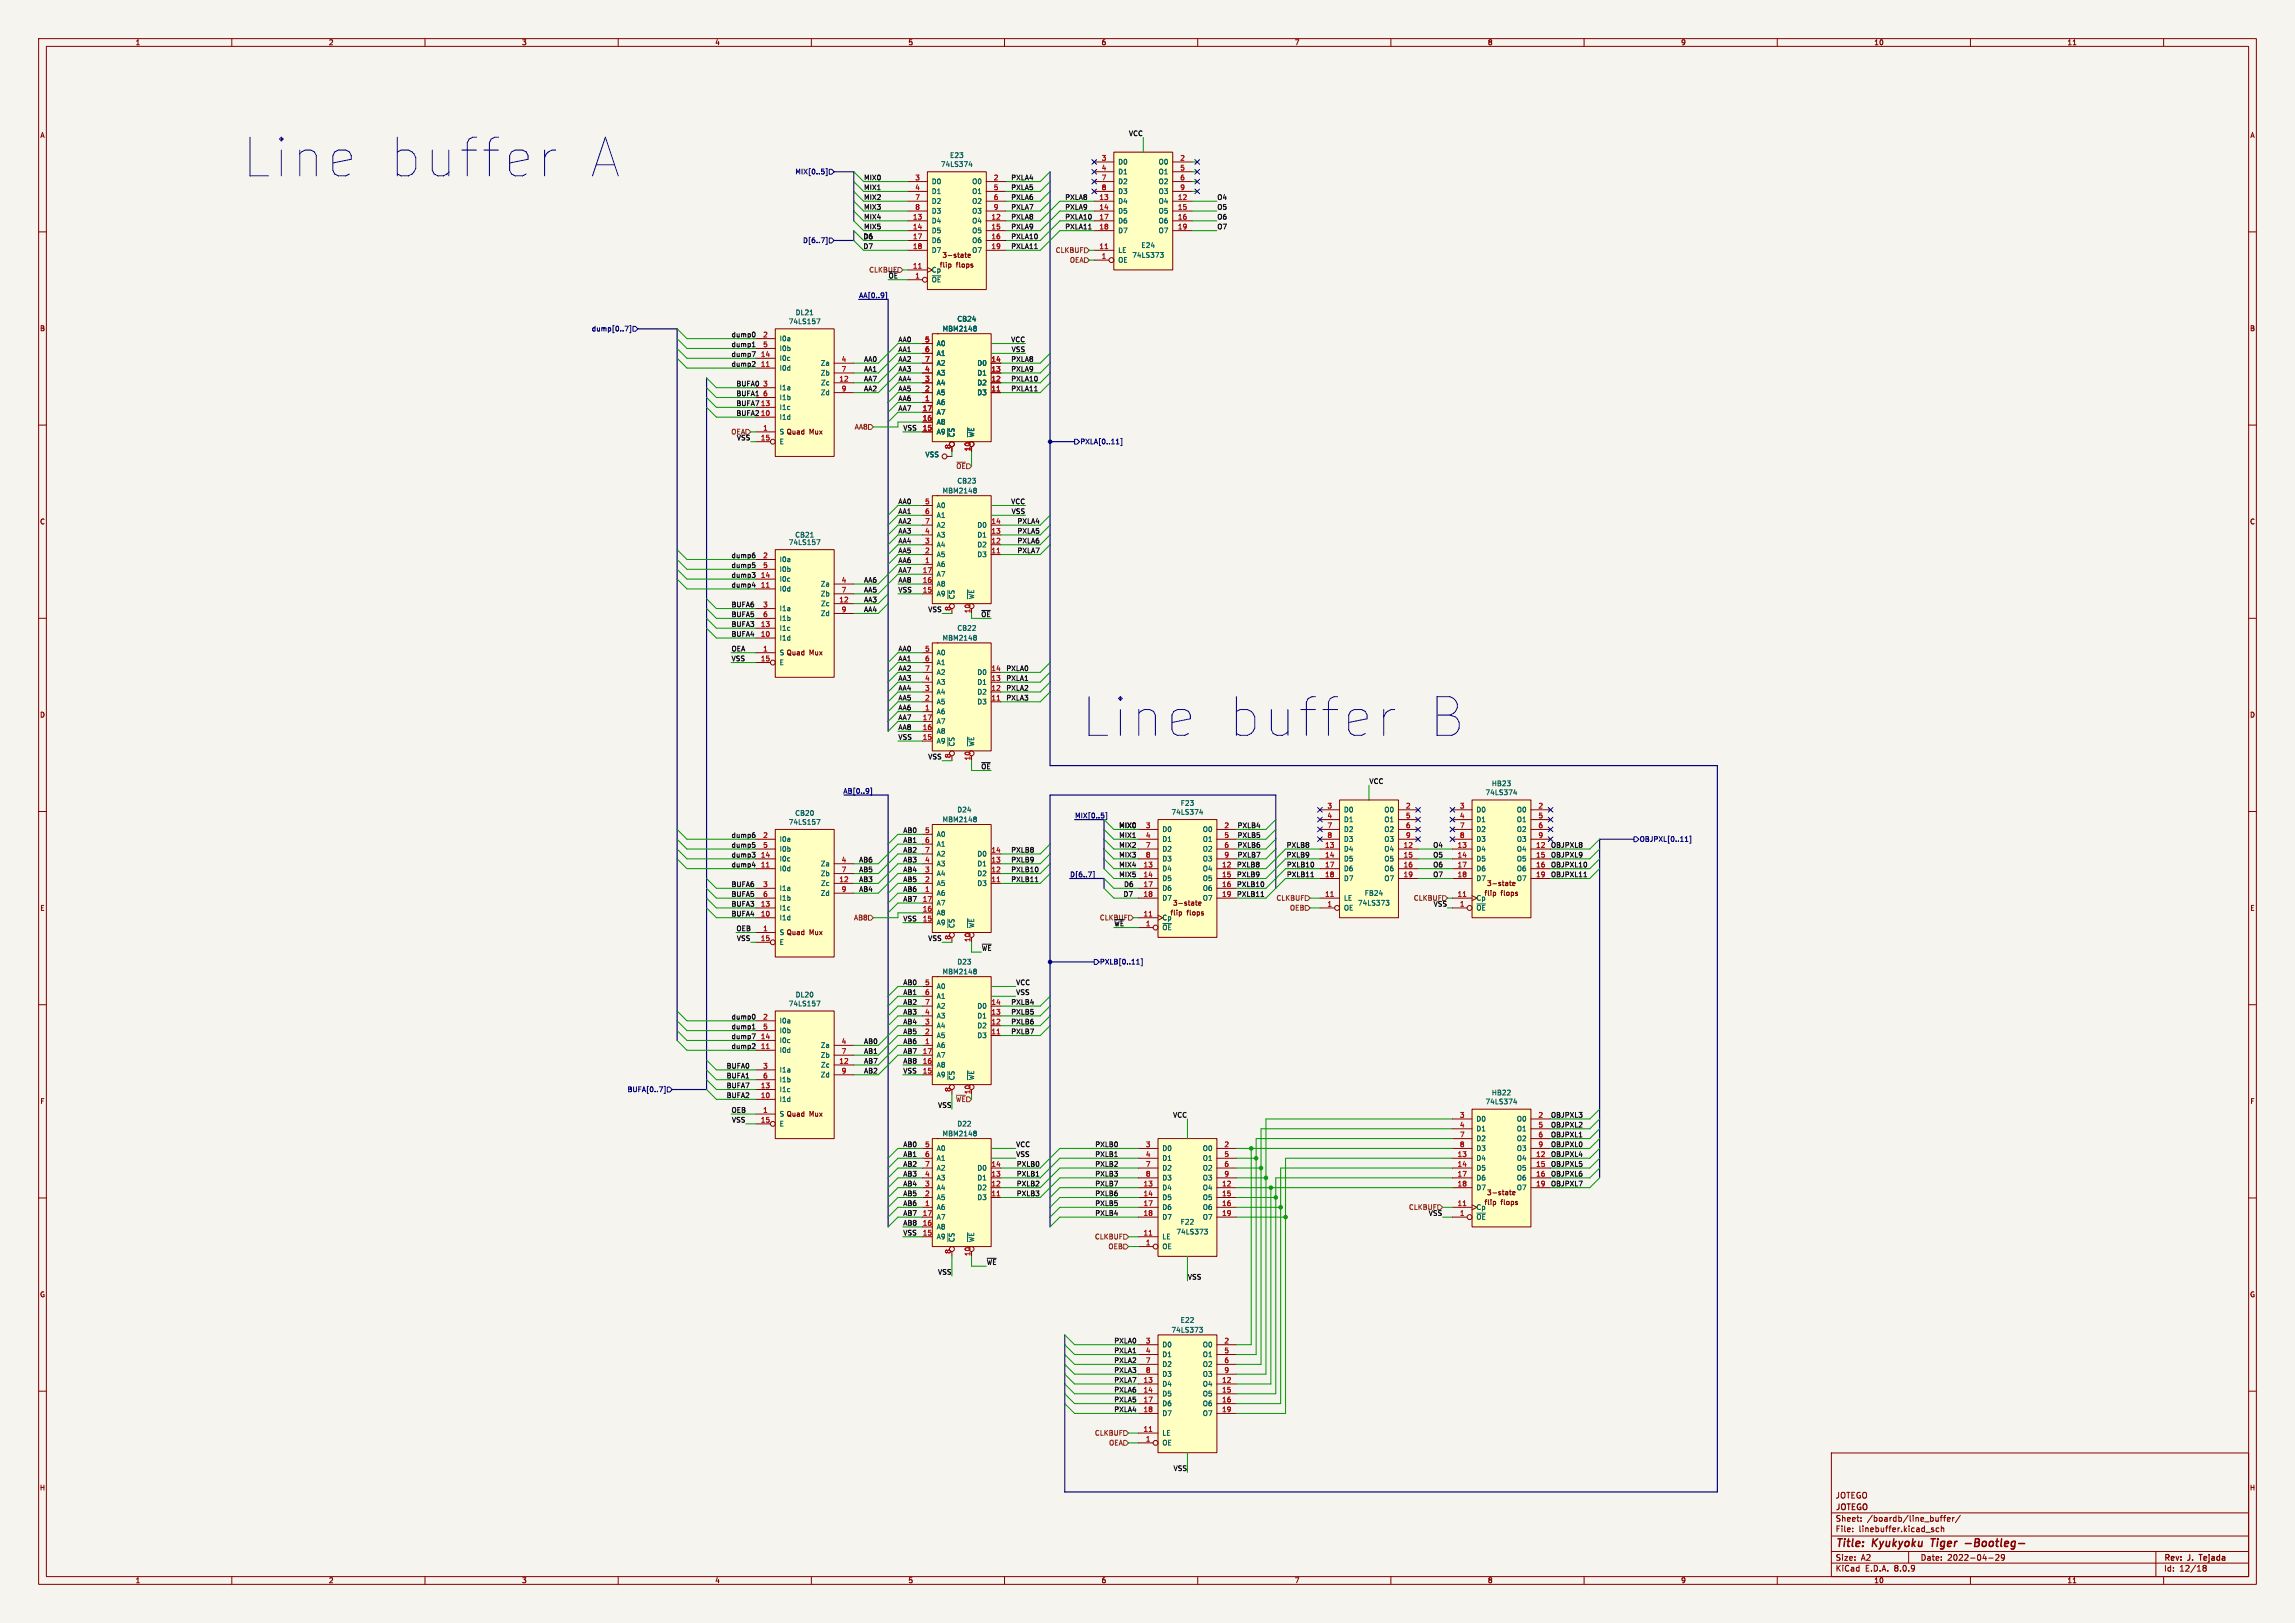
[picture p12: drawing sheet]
<svg xmlns="http://www.w3.org/2000/svg" width="594mm" height="420mm" viewBox="0 0 594 420" stroke-linecap="round" stroke-linejoin="round" font-family="sans-serif">
<defs><g id="words">
<g font-size="13.9" fill="#0000c2">
<text x="62.2" y="46.7">Line</text>
<text x="98.8" y="46.7">buffer</text>
<text x="149.2" y="46.7">A</text>
<text x="279.4" y="191.5">Line</text>
<text x="316" y="191.5">buffer</text>
<text x="366.4" y="191.5">B</text>
</g>
<g font-size="2.8" fill="#840000">
<text x="475" y="400.9">Title:</text>
<text x="484.7" y="400.9">Kyukyoku</text>
<text x="500.7" y="400.9">Tiger</text>
<text x="510.3" y="400.9">-Bootleg-</text>
</g>
<g font-size="2.1" fill="#840000">
<text x="475" y="388">JOTEGO</text>
<text x="475" y="394">Sheet:</text>
<text x="475" y="391.2">JOTEGO</text>
<text x="483.2" y="394">/boardb/line_buffer/</text>
<text x="475" y="396.7">File:</text>
<text x="481.1" y="396.7">linebuffer.kicad_sch</text>
<text x="475" y="406.9">KiCad</text>
<text x="475" y="404.1">Size:</text>
<text x="481.7" y="404.1">A2</text>
<text x="482.7" y="406.9">E.D.A.</text>
<text x="490.3" y="406.9">8.0.9</text>
<text x="497" y="404.1">Date:</text>
<text x="504" y="404.1">2022-04-29</text>
<text x="560" y="404.3">Rev:</text>
<text x="560" y="406.9">Id:</text>
<text x="564.1" y="406.9">12/18</text>
<text x="566.4" y="404.3">J.</text>
<text x="570" y="404.3">Tejada</text>
</g>
<g font-size="1.8" fill="#840000">
<text x="35" y="11.9">1</text>
<text x="85" y="11.9">2</text>
<text x="135" y="11.9">3</text>
<text x="185" y="11.9">4</text>
<text x="235" y="11.9">5</text>
<text x="285" y="11.9">6</text>
<text x="335" y="11.9">7</text>
<text x="385" y="11.9">8</text>
<text x="435" y="11.9">9</text>
<text x="485" y="11.9">10</text>
<text x="535" y="11.9">11</text>
<text x="10.3" y="35.9">A</text>
<text x="582.3" y="35.9">A</text>
<text x="243.1" y="69.5">flip</text>
<text x="243.8" y="66.9">3-state</text>
<text x="247.5" y="69.5">flops</text>
<text x="10.3" y="85.9">B</text>
<text x="582.3" y="85.9">B</text>
<text x="209.4" y="112.6">Mux</text>
<text x="10.3" y="135.9">C</text>
<text x="582.3" y="135.9">C</text>
<text x="209.4" y="169.8">Mux</text>
<text x="10.3" y="185.9">D</text>
<text x="582.3" y="185.9">D</text>
<text x="384.1" y="232">flip</text>
<text x="384.8" y="229.5">3-state</text>
<text x="388.4" y="232">flops</text>
<text x="10.3" y="235.9">E</text>
<text x="302.8" y="237.1">flip</text>
<text x="303.5" y="234.6">3-state</text>
<text x="307.1" y="237.1">flops</text>
<text x="582.3" y="235.9">E</text>
<text x="209.4" y="242.2">Mux</text>
<text x="10.3" y="285.9">F</text>
<text x="582.3" y="285.9">F</text>
<text x="209.4" y="289.2">Mux</text>
<text x="384.8" y="309.5">3-state</text>
<text x="384.1" y="312">flip</text>
<text x="388.4" y="312">flops</text>
<text x="10.3" y="335.9">G</text>
<text x="582.3" y="335.9">G</text>
<text x="10.2" y="385.9">H</text>
<text x="582.2" y="385.9">H</text>
<text x="35" y="409.9">1</text>
<text x="85" y="409.9">2</text>
<text x="135" y="409.9">3</text>
<text x="185" y="409.9">4</text>
<text x="235" y="409.9">5</text>
<text x="285" y="409.9">6</text>
<text x="335" y="409.9">7</text>
<text x="385" y="409.9">8</text>
<text x="435" y="409.9">9</text>
<text x="485" y="409.9">10</text>
<text x="535" y="409.9">11</text>
</g>
<g font-size="1.8" fill="#0f0f0f">
<text x="292.1" y="35.3">VCC</text>
<text x="223.5" y="46.7">MIX0</text>
<text x="261.6" y="46.7">PXLA4</text>
<text x="223.5" y="51.8">MIX2</text>
<text x="223.5" y="49.3">MIX1</text>
<text x="261.6" y="51.8">PXLA6</text>
<text x="261.6" y="49.3">PXLA5</text>
<text x="275.6" y="51.8">PXLA8</text>
<text x="315" y="51.8">O4</text>
<text x="223.5" y="56.9">MIX4</text>
<text x="223.5" y="59.4">MIX5</text>
<text x="223.5" y="54.3">MIX3</text>
<text x="261.6" y="59.4">PXLA9</text>
<text x="261.6" y="56.9">PXLA8</text>
<text x="261.6" y="54.3">PXLA7</text>
<text x="275.6" y="59.4">PXLA11</text>
<text x="275.6" y="56.9">PXLA10</text>
<text x="275.6" y="54.3">PXLA9</text>
<text x="315" y="59.4">O7</text>
<text x="315" y="56.9">O6</text>
<text x="315" y="54.3">O5</text>
<text x="223.4" y="62">D6</text>
<text x="223.4" y="64.5">D7</text>
<text x="261.6" y="62">PXLA10</text>
<text x="261.6" y="64.5">PXLA11</text>
<text x="229.9" y="72.1">~{OE}</text>
<text x="189.2" y="89.9">dump1</text>
<text x="189.2" y="87.4">dump0</text>
<text x="232.4" y="88.6">AA0</text>
<text x="261.6" y="88.6">VCC</text>
<text x="189.2" y="92.4">dump7</text>
<text x="189.2" y="95">dump2</text>
<text x="223.5" y="93.7">AA0</text>
<text x="232.4" y="91.2">AA1</text>
<text x="232.4" y="93.7">AA2</text>
<text x="261.6" y="93.7">PXLA8</text>
<text x="261.7" y="91.2">VSS</text>
<text x="190.5" y="100.1">BUFA0</text>
<text x="223.5" y="98.8">AA7</text>
<text x="223.5" y="101.3">AA2</text>
<text x="223.5" y="96.3">AA1</text>
<text x="232.4" y="101.3">AA5</text>
<text x="232.4" y="98.8">AA4</text>
<text x="232.4" y="96.3">AA3</text>
<text x="261.6" y="98.8">PXLA10</text>
<text x="261.6" y="101.3">PXLA11</text>
<text x="261.6" y="96.3">PXLA9</text>
<text x="190.5" y="105.1">BUFA7</text>
<text x="190.5" y="107.7">BUFA2</text>
<text x="190.5" y="102.6">BUFA1</text>
<text x="232.4" y="106.4">AA7</text>
<text x="232.4" y="103.9">AA6</text>
<text x="233.7" y="111.5">VSS</text>
<text x="190.6" y="114">VSS</text>
<text x="232.4" y="130.5">AA0</text>
<text x="261.6" y="130.5">VCC</text>
<text x="232.4" y="135.6">AA2</text>
<text x="232.4" y="133.1">AA1</text>
<text x="261.7" y="133.1">VSS</text>
<text x="263.2" y="135.6">PXLA4</text>
<text x="232.4" y="143.2">AA5</text>
<text x="232.4" y="140.7">AA4</text>
<text x="232.4" y="138.2">AA3</text>
<text x="263.2" y="138.2">PXLA5</text>
<text x="263.2" y="143.2">PXLA7</text>
<text x="263.2" y="140.7">PXLA6</text>
<text x="189.2" y="149.6">dump3</text>
<text x="189.2" y="147.1">dump5</text>
<text x="189.2" y="144.5">dump6</text>
<text x="232.4" y="148.3">AA7</text>
<text x="232.4" y="145.8">AA6</text>
<text x="189.2" y="152.1">dump4</text>
<text x="223.5" y="150.9">AA6</text>
<text x="223.5" y="155.9">AA3</text>
<text x="223.5" y="153.4">AA5</text>
<text x="232.4" y="150.9">AA8</text>
<text x="232.4" y="153.4">VSS</text>
<text x="189.2" y="159.8">BUFA5</text>
<text x="189.2" y="157.2">BUFA6</text>
<text x="223.5" y="158.5">AA4</text>
<text x="240.1" y="158.5">VSS</text>
<text x="253.9" y="159.8">~{OE}</text>
<text x="189.2" y="164.8">BUFA4</text>
<text x="189.2" y="162.3">BUFA3</text>
<text x="189.2" y="171.2">VSS</text>
<text x="189.2" y="168.6">OEA</text>
<text x="232.4" y="168.6">AA0</text>
<text x="232.4" y="173.7">AA2</text>
<text x="232.4" y="171.2">AA1</text>
<text x="260.3" y="173.7">PXLA0</text>
<text x="232.4" y="178.8">AA4</text>
<text x="232.4" y="176.3">AA3</text>
<text x="260.3" y="178.8">PXLA2</text>
<text x="260.3" y="176.3">PXLA1</text>
<text x="232.4" y="183.9">AA6</text>
<text x="232.4" y="181.3">AA5</text>
<text x="260.3" y="181.3">PXLA3</text>
<text x="232.4" y="191.5">VSS</text>
<text x="232.4" y="189">AA8</text>
<text x="232.4" y="186.4">AA7</text>
<text x="240.1" y="196.6">VSS</text>
<text x="253.9" y="199.1">~{OE}</text>
<text x="354.3" y="202.9">VCC</text>
<text x="233.7" y="215.6">AB0</text>
<text x="289.6" y="214.4">MIX0</text>
<text x="320.2" y="214.4">PXLB4</text>
<text x="189.2" y="222">dump3</text>
<text x="189.2" y="219.4">dump5</text>
<text x="189.2" y="216.9">dump6</text>
<text x="233.7" y="218.2">AB1</text>
<text x="233.7" y="220.7">AB2</text>
<text x="261.6" y="220.7">PXLB8</text>
<text x="289.6" y="219.4">MIX2</text>
<text x="289.6" y="222">MIX3</text>
<text x="289.6" y="216.9">MIX1</text>
<text x="320.2" y="222">PXLB7</text>
<text x="320.2" y="219.4">PXLB6</text>
<text x="320.2" y="216.9">PXLB5</text>
<text x="332.9" y="222">PXLB9</text>
<text x="332.9" y="219.4">PXLB8</text>
<text x="370.8" y="219.4">O4</text>
<text x="370.8" y="222">O5</text>
<text x="401.3" y="222">OBJPXL9</text>
<text x="401.3" y="219.4">OBJPXL8</text>
<text x="189.2" y="224.5">dump4</text>
<text x="222.2" y="223.3">AB6</text>
<text x="222.2" y="225.8">AB5</text>
<text x="233.7" y="223.3">AB3</text>
<text x="233.7" y="225.8">AB4</text>
<text x="261.6" y="223.3">PXLB9</text>
<text x="261.6" y="225.8">PXLB10</text>
<text x="289.6" y="227.1">MIX5</text>
<text x="289.6" y="224.5">MIX4</text>
<text x="320" y="227.1">PXLB9</text>
<text x="320" y="224.5">PXLB8</text>
<text x="333" y="224.5">PXLB10</text>
<text x="333" y="227.1">PXLB11</text>
<text x="370.8" y="224.5">O6</text>
<text x="370.8" y="227.1">O7</text>
<text x="401.3" y="227.1">OBJPXL11</text>
<text x="401.3" y="224.5">OBJPXL10</text>
<text x="189.2" y="229.6">BUFA6</text>
<text x="189.2" y="232.1">BUFA5</text>
<text x="222.2" y="228.3">AB3</text>
<text x="222.2" y="230.9">AB4</text>
<text x="233.7" y="233.4">AB7</text>
<text x="233.7" y="228.3">AB5</text>
<text x="233.7" y="230.9">AB6</text>
<text x="261.6" y="228.3">PXLB11</text>
<text x="290.7" y="232.1">D7</text>
<text x="290.8" y="229.6">D6</text>
<text x="320" y="232.1">PXLB11</text>
<text x="320" y="229.6">PXLB10</text>
<text x="189.2" y="234.7">BUFA3</text>
<text x="189.2" y="237.2">BUFA4</text>
<text x="233.7" y="238.5">VSS</text>
<text x="288.3" y="239.8">~{WE}</text>
<text x="370.9" y="234.7">VSS</text>
<text x="190.5" y="241">OEB</text>
<text x="190.6" y="243.6">VSS</text>
<text x="240.1" y="243.6">VSS</text>
<text x="254" y="246.1">~{WE}</text>
<text x="233.7" y="257.5">AB1</text>
<text x="233.7" y="255">AB0</text>
<text x="262.9" y="257.5">VSS</text>
<text x="262.9" y="255">VCC</text>
<text x="189.2" y="263.9">dump0</text>
<text x="233.7" y="260.1">AB2</text>
<text x="233.7" y="262.6">AB3</text>
<text x="261.6" y="260.1">PXLB4</text>
<text x="261.6" y="262.6">PXLB5</text>
<text x="189.2" y="269">dump7</text>
<text x="189.2" y="266.4">dump1</text>
<text x="233.7" y="267.7">AB5</text>
<text x="233.7" y="265.2">AB4</text>
<text x="261.6" y="265.2">PXLB6</text>
<text x="261.6" y="267.7">PXLB7</text>
<text x="189.2" y="271.5">dump2</text>
<text x="223.5" y="272.8">AB1</text>
<text x="223.5" y="270.2">AB0</text>
<text x="223.5" y="275.3">AB7</text>
<text x="233.7" y="272.8">AB7</text>
<text x="233.7" y="275.3">AB8</text>
<text x="233.7" y="270.2">AB6</text>
<text x="188" y="279.1">BUFA1</text>
<text x="188" y="281.7">BUFA7</text>
<text x="188" y="276.6">BUFA0</text>
<text x="223.5" y="277.9">AB2</text>
<text x="233.7" y="277.9">VSS</text>
<text x="188" y="284.2">BUFA2</text>
<text x="242.7" y="286.8">VSS</text>
<text x="189.2" y="288">OEB</text>
<text x="189.3" y="290.6">VSS</text>
<text x="303.5" y="289.3">VCC</text>
<text x="401.3" y="289.3">OBJPXL3</text>
<text x="401.3" y="291.8">OBJPXL2</text>
<text x="233.7" y="296.9">AB0</text>
<text x="233.7" y="299.5">AB1</text>
<text x="262.9" y="296.9">VCC</text>
<text x="262.9" y="299.5">VSS</text>
<text x="283.4" y="299.5">PXLB1</text>
<text x="283.4" y="296.9">PXLB0</text>
<text x="401.3" y="294.4">OBJPXL1</text>
<text x="401.3" y="296.9">OBJPXL0</text>
<text x="401.3" y="299.5">OBJPXL4</text>
<text x="233.7" y="304.5">AB3</text>
<text x="233.7" y="302">AB2</text>
<text x="263" y="302">PXLB0</text>
<text x="263" y="304.5">PXLB1</text>
<text x="283.4" y="304.5">PXLB3</text>
<text x="283.4" y="302">PXLB2</text>
<text x="401.3" y="304.5">OBJPXL6</text>
<text x="401.3" y="302">OBJPXL5</text>
<text x="233.7" y="307.1">AB4</text>
<text x="233.7" y="309.6">AB5</text>
<text x="263" y="307.1">PXLB2</text>
<text x="263" y="309.6">PXLB3</text>
<text x="283.4" y="309.6">PXLB6</text>
<text x="283.4" y="307.1">PXLB7</text>
<text x="401.3" y="307.1">OBJPXL7</text>
<text x="233.7" y="312.2">AB6</text>
<text x="233.7" y="317.2">AB8</text>
<text x="233.7" y="314.7">AB7</text>
<text x="283.4" y="312.2">PXLB5</text>
<text x="283.4" y="314.7">PXLB4</text>
<text x="369.7" y="314.7">VSS</text>
<text x="233.7" y="319.8">VSS</text>
<text x="242.7" y="329.9">VSS</text>
<text x="255.3" y="327.4">~{WE}</text>
<text x="307.3" y="331.2">VSS</text>
<text x="288.3" y="347.7">PXLA0</text>
<text x="288.3" y="350.3">PXLA1</text>
<text x="288.3" y="352.8">PXLA2</text>
<text x="288.3" y="357.9">PXLA7</text>
<text x="288.3" y="355.3">PXLA3</text>
<text x="288.3" y="365.5">PXLA4</text>
<text x="288.3" y="360.4">PXLA6</text>
<text x="288.3" y="363">PXLA5</text>
<text x="303.6" y="380.7">VSS</text>
</g>
<g font-size="1.8" fill="#006464">
<text x="245.8" y="41.1">E23</text>
<text x="241" y="47.9">D0</text>
<text x="243.4" y="43.4">74LS374</text>
<text x="251.5" y="47.9">O0</text>
<text x="289.3" y="42.8">D0</text>
<text x="289.3" y="45.3">D1</text>
<text x="289.3" y="47.9">D2</text>
<text x="299.8" y="42.8">O0</text>
<text x="299.8" y="45.3">O1</text>
<text x="299.8" y="47.9">O2</text>
<text x="241" y="50.4">D1</text>
<text x="241" y="52.9">D2</text>
<text x="251.5" y="50.4">O1</text>
<text x="251.5" y="52.9">O2</text>
<text x="289.3" y="52.9">D4</text>
<text x="289.3" y="50.4">D3</text>
<text x="299.8" y="52.9">O4</text>
<text x="299.8" y="50.4">O3</text>
<text x="241" y="58">D4</text>
<text x="241" y="55.5">D3</text>
<text x="251.5" y="58">O4</text>
<text x="251.5" y="55.5">O3</text>
<text x="289.3" y="55.5">D5</text>
<text x="289.3" y="58">D6</text>
<text x="299.8" y="55.5">O5</text>
<text x="299.8" y="58">O6</text>
<text x="241" y="60.6">D5</text>
<text x="241" y="63.1">D6</text>
<text x="241" y="65.6">D7</text>
<text x="251.5" y="60.6">O5</text>
<text x="251.5" y="63.1">O6</text>
<text x="251.5" y="65.6">O7</text>
<text x="289.3" y="65.6">LE</text>
<text x="289.3" y="60.6">D7</text>
<text x="295.3" y="64.4">E24</text>
<text x="299.8" y="60.6">O7</text>
<text x="241" y="70.7">Cp</text>
<text x="289.3" y="68.2">OE</text>
<text x="292.9" y="66.9">74LS373</text>
<text x="241" y="73.3">~{OE}</text>
<text x="205.8" y="81.8">DL21</text>
<text x="247.7" y="83.4">CB24</text>
<text x="201.7" y="88.5">I0a</text>
<text x="204" y="84.1">74LS157</text>
<text x="242.3" y="89.8">A0</text>
<text x="243.8" y="86">MBM2148</text>
<text x="201.7" y="93.6">I0c</text>
<text x="201.7" y="91">I0b</text>
<text x="212.3" y="94.8">Za</text>
<text x="242.3" y="92.3">A1</text>
<text x="242.3" y="94.8">A2</text>
<text x="252.8" y="94.8">D0</text>
<text x="201.7" y="96.1">I0d</text>
<text x="201.7" y="101.2">I1a</text>
<text x="212.3" y="97.4">Zb</text>
<text x="212.4" y="99.9">Zc</text>
<text x="242.3" y="99.9">A4</text>
<text x="242.3" y="97.4">A3</text>
<text x="252.8" y="99.9">D2</text>
<text x="252.8" y="97.4">D1</text>
<text x="201.7" y="106.3">I1c</text>
<text x="201.7" y="103.7">I1b</text>
<text x="212.3" y="102.5">Zd</text>
<text x="242.3" y="105">A6</text>
<text x="242.3" y="107.5">A7</text>
<text x="242.3" y="102.5">A5</text>
<text x="252.8" y="102.5">D3</text>
<text x="201.7" y="112.6">S Quad</text>
<text x="201.7" y="108.8">I1d</text>
<text x="242.3" y="112.6">A9</text>
<text x="242.3" y="110.1">A8</text>
<text x="247.2" y="113.3" transform="rotate(-90 247.2 113.3)">~{CS}</text>
<text x="252.3" y="113.3" transform="rotate(-90 252.3 113.3)">~{WE}</text>
<text x="201.7" y="115.2">E</text>
<text x="239.4" y="118.5">VSS</text>
<text x="247.7" y="125.3">CB23</text>
<text x="242.3" y="131.7">A0</text>
<text x="243.8" y="127.9">MBM2148</text>
<text x="242.3" y="134.2">A1</text>
<text x="242.3" y="136.8">A2</text>
<text x="252.8" y="136.8">D0</text>
<text x="204" y="141.2">74LS157</text>
<text x="205.7" y="139.3">CB21</text>
<text x="242.3" y="141.8">A4</text>
<text x="242.3" y="139.3">A3</text>
<text x="252.8" y="141.8">D2</text>
<text x="252.8" y="139.3">D1</text>
<text x="201.7" y="145.6">I0a</text>
<text x="201.7" y="148.2">I0b</text>
<text x="242.3" y="146.9">A6</text>
<text x="242.3" y="149.5">A7</text>
<text x="242.3" y="144.4">A5</text>
<text x="252.8" y="144.4">D3</text>
<text x="201.7" y="153.3">I0d</text>
<text x="201.7" y="150.7">I0c</text>
<text x="212.3" y="152">Za</text>
<text x="212.3" y="154.5">Zb</text>
<text x="242.3" y="154.5">A9</text>
<text x="242.3" y="152">A8</text>
<text x="247.2" y="155.2" transform="rotate(-90 247.2 155.2)">~{CS}</text>
<text x="252.3" y="155.2" transform="rotate(-90 252.3 155.2)">~{WE}</text>
<text x="201.7" y="158.3">I1a</text>
<text x="201.7" y="160.9">I1b</text>
<text x="212.3" y="159.6">Zd</text>
<text x="212.4" y="157.1">Zc</text>
<text x="201.7" y="166">I1d</text>
<text x="201.7" y="163.4">I1c</text>
<text x="243.8" y="166">MBM2148</text>
<text x="247.7" y="163.4">CB22</text>
<text x="201.7" y="169.8">S Quad</text>
<text x="201.7" y="172.3">E</text>
<text x="242.3" y="169.8">A0</text>
<text x="242.3" y="172.3">A1</text>
<text x="242.3" y="179.9">A4</text>
<text x="242.3" y="177.4">A3</text>
<text x="242.3" y="174.9">A2</text>
<text x="252.8" y="179.9">D2</text>
<text x="252.8" y="177.4">D1</text>
<text x="252.8" y="174.9">D0</text>
<text x="242.3" y="185">A6</text>
<text x="242.3" y="182.5">A5</text>
<text x="252.8" y="182.5">D3</text>
<text x="242.3" y="190.1">A8</text>
<text x="242.3" y="187.6">A7</text>
<text x="242.3" y="192.6">A9</text>
<text x="247.2" y="193.3" transform="rotate(-90 247.2 193.3)">~{CS}</text>
<text x="252.3" y="193.3" transform="rotate(-90 252.3 193.3)">~{WE}</text>
<text x="386" y="203.6">HB23</text>
<text x="305.5" y="208.7">F23</text>
<text x="384.4" y="205.9">74LS374</text>
<text x="204" y="213.6">74LS157</text>
<text x="205.7" y="211.3">CB20</text>
<text x="243.8" y="213">MBM2148</text>
<text x="247.7" y="210.4">D24</text>
<text x="300.7" y="215.5">D0</text>
<text x="303.1" y="211">74LS374</text>
<text x="311.2" y="215.5">O0</text>
<text x="347.7" y="210.4">D0</text>
<text x="347.7" y="213">D1</text>
<text x="347.7" y="215.5">D2</text>
<text x="358.2" y="210.4">O0</text>
<text x="358.2" y="213">O1</text>
<text x="358.2" y="215.5">O2</text>
<text x="382" y="210.4">D0</text>
<text x="382" y="213">D1</text>
<text x="382" y="215.5">D2</text>
<text x="392.5" y="210.4">O0</text>
<text x="392.5" y="213">O1</text>
<text x="392.5" y="215.5">O2</text>
<text x="201.7" y="218">I0a</text>
<text x="201.7" y="220.6">I0b</text>
<text x="242.3" y="216.8">A0</text>
<text x="242.3" y="219.3">A1</text>
<text x="242.3" y="221.8">A2</text>
<text x="252.8" y="221.8">D0</text>
<text x="300.7" y="218">D1</text>
<text x="300.7" y="220.6">D2</text>
<text x="311.2" y="218">O1</text>
<text x="311.2" y="220.6">O2</text>
<text x="347.7" y="220.6">D4</text>
<text x="347.7" y="218">D3</text>
<text x="358.2" y="220.6">O4</text>
<text x="358.2" y="218">O3</text>
<text x="382" y="220.6">D4</text>
<text x="382" y="218">D3</text>
<text x="392.5" y="220.6">O4</text>
<text x="392.5" y="218">O3</text>
<text x="201.7" y="225.7">I0d</text>
<text x="201.7" y="223.1">I0c</text>
<text x="212.3" y="224.4">Za</text>
<text x="212.3" y="226.9">Zb</text>
<text x="242.3" y="226.9">A4</text>
<text x="242.3" y="224.4">A3</text>
<text x="252.8" y="226.9">D2</text>
<text x="252.8" y="224.4">D1</text>
<text x="300.7" y="225.7">D4</text>
<text x="300.7" y="223.1">D3</text>
<text x="311.2" y="225.7">O4</text>
<text x="311.2" y="223.1">O3</text>
<text x="347.7" y="223.1">D5</text>
<text x="347.7" y="225.7">D6</text>
<text x="358.2" y="223.1">O5</text>
<text x="358.2" y="225.7">O6</text>
<text x="382" y="223.1">D5</text>
<text x="382" y="225.7">D6</text>
<text x="392.5" y="223.1">O5</text>
<text x="392.5" y="225.7">O6</text>
<text x="201.7" y="230.7">I1a</text>
<text x="201.7" y="233.3">I1b</text>
<text x="212.3" y="232">Zd</text>
<text x="212.4" y="229.5">Zc</text>
<text x="242.3" y="232">A6</text>
<text x="242.3" y="229.5">A5</text>
<text x="252.8" y="229.5">D3</text>
<text x="300.7" y="228.2">D5</text>
<text x="300.7" y="230.7">D6</text>
<text x="300.7" y="233.3">D7</text>
<text x="311.2" y="228.2">O5</text>
<text x="311.2" y="230.7">O6</text>
<text x="311.2" y="233.3">O7</text>
<text x="347.7" y="233.3">LE</text>
<text x="347.7" y="228.2">D7</text>
<text x="353.1" y="232">FB24</text>
<text x="358.2" y="228.2">O7</text>
<text x="382" y="233.3">Cp</text>
<text x="382" y="228.2">D7</text>
<text x="392.5" y="228.2">O7</text>
<text x="201.7" y="238.4">I1d</text>
<text x="201.7" y="235.8">I1c</text>
<text x="242.3" y="239.6">A9</text>
<text x="242.3" y="237.1">A8</text>
<text x="242.3" y="234.5">A7</text>
<text x="300.7" y="238.4">Cp</text>
<text x="347.7" y="235.8">OE</text>
<text x="351.4" y="234.5">74LS373</text>
<text x="382" y="235.8">~{OE}</text>
<text x="201.7" y="242.2">S Quad</text>
<text x="201.7" y="244.7">E</text>
<text x="247.2" y="240.3" transform="rotate(-90 247.2 240.3)">~{CS}</text>
<text x="252.3" y="240.3" transform="rotate(-90 252.3 240.3)">~{WE}</text>
<text x="300.7" y="240.9">~{OE}</text>
<text x="247.7" y="249.8">D23</text>
<text x="242.3" y="256.1">A0</text>
<text x="243.8" y="252.3">MBM2148</text>
<text x="204" y="260.6">74LS157</text>
<text x="205.8" y="258.3">DL20</text>
<text x="242.3" y="263.8">A3</text>
<text x="242.3" y="258.7">A1</text>
<text x="242.3" y="261.2">A2</text>
<text x="252.8" y="263.8">D1</text>
<text x="252.8" y="261.2">D0</text>
<text x="201.7" y="265">I0a</text>
<text x="201.7" y="267.6">I0b</text>
<text x="242.3" y="268.8">A5</text>
<text x="242.3" y="266.3">A4</text>
<text x="252.8" y="268.8">D3</text>
<text x="252.8" y="266.3">D2</text>
<text x="201.7" y="272.6">I0d</text>
<text x="201.7" y="270.1">I0c</text>
<text x="212.3" y="271.4">Za</text>
<text x="212.3" y="273.9">Zb</text>
<text x="242.3" y="271.4">A6</text>
<text x="242.3" y="273.9">A7</text>
<text x="201.7" y="277.7">I1a</text>
<text x="201.7" y="280.3">I1b</text>
<text x="212.3" y="279">Zd</text>
<text x="212.4" y="276.5">Zc</text>
<text x="242.3" y="279">A9</text>
<text x="242.3" y="276.5">A8</text>
<text x="247.2" y="279.7" transform="rotate(-90 247.2 279.7)">~{CS}</text>
<text x="252.3" y="279.7" transform="rotate(-90 252.3 279.7)">~{WE}</text>
<text x="201.7" y="285.3">I1d</text>
<text x="201.7" y="282.8">I1c</text>
<text x="384.4" y="286">74LS374</text>
<text x="386" y="283.6">HB22</text>
<text x="201.7" y="289.2">S Quad</text>
<text x="201.7" y="291.7">E</text>
<text x="247.7" y="291.7">D22</text>
<text x="382" y="290.4">D0</text>
<text x="382" y="293">D1</text>
<text x="392.5" y="290.4">O0</text>
<text x="392.5" y="293">O1</text>
<text x="242.3" y="298">A0</text>
<text x="243.8" y="294.2">MBM2148</text>
<text x="300.7" y="298">D0</text>
<text x="311.2" y="298">O0</text>
<text x="382" y="295.5">D2</text>
<text x="382" y="298">D3</text>
<text x="392.5" y="295.5">O2</text>
<text x="392.5" y="298">O3</text>
<text x="242.3" y="305.7">A3</text>
<text x="242.3" y="300.6">A1</text>
<text x="242.3" y="303.1">A2</text>
<text x="252.8" y="305.7">D1</text>
<text x="252.8" y="303.1">D0</text>
<text x="300.7" y="300.6">D1</text>
<text x="300.7" y="303.1">D2</text>
<text x="300.7" y="305.7">D3</text>
<text x="311.2" y="300.6">O1</text>
<text x="311.2" y="303.1">O2</text>
<text x="311.2" y="305.7">O3</text>
<text x="382" y="300.6">D4</text>
<text x="382" y="303.1">D5</text>
<text x="382" y="305.7">D6</text>
<text x="392.5" y="300.6">O4</text>
<text x="392.5" y="303.1">O5</text>
<text x="392.5" y="305.7">O6</text>
<text x="242.3" y="310.7">A5</text>
<text x="242.3" y="308.2">A4</text>
<text x="252.8" y="310.7">D3</text>
<text x="252.8" y="308.2">D2</text>
<text x="300.7" y="308.2">D4</text>
<text x="300.7" y="310.7">D5</text>
<text x="311.2" y="308.2">O4</text>
<text x="311.2" y="310.7">O5</text>
<text x="382" y="308.2">D7</text>
<text x="392.5" y="308.2">O7</text>
<text x="242.3" y="313.3">A6</text>
<text x="242.3" y="315.8">A7</text>
<text x="300.7" y="313.3">D6</text>
<text x="300.7" y="315.8">D7</text>
<text x="305.5" y="317.1">F22</text>
<text x="311.2" y="313.3">O6</text>
<text x="311.2" y="315.8">O7</text>
<text x="382" y="315.8">~{OE}</text>
<text x="382" y="313.3">Cp</text>
<text x="242.3" y="320.9">A9</text>
<text x="242.3" y="318.4">A8</text>
<text x="247.2" y="321.6" transform="rotate(-90 247.2 321.6)">~{CS}</text>
<text x="252.3" y="321.6" transform="rotate(-90 252.3 321.6)">~{WE}</text>
<text x="300.7" y="323.4">OE</text>
<text x="300.7" y="320.9">LE</text>
<text x="304.4" y="319.6">74LS373</text>
<text x="303.1" y="345">74LS373</text>
<text x="305.5" y="342.5">E22</text>
<text x="300.7" y="348.8">D0</text>
<text x="300.7" y="351.4">D1</text>
<text x="300.7" y="353.9">D2</text>
<text x="311.2" y="348.8">O0</text>
<text x="311.2" y="351.4">O1</text>
<text x="311.2" y="353.9">O2</text>
<text x="300.7" y="359">D4</text>
<text x="300.7" y="356.5">D3</text>
<text x="311.2" y="359">O4</text>
<text x="311.2" y="356.5">O3</text>
<text x="300.7" y="361.5">D5</text>
<text x="300.7" y="364.1">D6</text>
<text x="311.2" y="361.5">O5</text>
<text x="311.2" y="364.1">O6</text>
<text x="300.7" y="371.7">LE</text>
<text x="300.7" y="366.6">D7</text>
<text x="311.2" y="366.6">O7</text>
<text x="300.7" y="374.2">OE</text>
</g>
<g font-size="1.8" fill="#a90000">
<text x="285" y="41.7">3</text>
<text x="305.4" y="41.7">2</text>
<text x="236.8" y="46.7">3</text>
<text x="257.1" y="46.7">2</text>
<text x="285" y="44.2">4</text>
<text x="285" y="46.7">7</text>
<text x="305.4" y="44.2">5</text>
<text x="305.4" y="46.7">6</text>
<text x="236.8" y="49.3">4</text>
<text x="236.8" y="51.8">7</text>
<text x="257.1" y="49.3">5</text>
<text x="257.1" y="51.8">6</text>
<text x="284.4" y="51.8">13</text>
<text x="285" y="49.3">8</text>
<text x="304.8" y="51.8">12</text>
<text x="305.4" y="49.3">9</text>
<text x="236.2" y="56.9">13</text>
<text x="236.2" y="59.4">14</text>
<text x="236.8" y="54.4">8</text>
<text x="256.5" y="56.9">12</text>
<text x="256.5" y="59.4">15</text>
<text x="257.1" y="54.4">9</text>
<text x="284.4" y="54.4">14</text>
<text x="284.4" y="56.9">17</text>
<text x="284.4" y="59.4">18</text>
<text x="304.8" y="54.4">15</text>
<text x="304.8" y="56.9">16</text>
<text x="304.8" y="59.4">19</text>
<text x="236.2" y="62">17</text>
<text x="236.2" y="64.5">18</text>
<text x="256.5" y="62">16</text>
<text x="256.5" y="64.5">19</text>
<text x="284.4" y="64.5">11</text>
<text x="236.2" y="69.6">11</text>
<text x="285" y="67.1">1</text>
<text x="236.8" y="72.1">1</text>
<text x="197.4" y="87.4">2</text>
<text x="197.4" y="89.9">5</text>
<text x="239.3" y="88.6">5</text>
<text x="196.8" y="95">11</text>
<text x="196.8" y="92.5">14</text>
<text x="217.7" y="93.7">4</text>
<text x="239.3" y="91.2">6</text>
<text x="239.3" y="93.7">7</text>
<text x="256.5" y="93.7">14</text>
<text x="197.4" y="100.1">3</text>
<text x="217.1" y="98.8">12</text>
<text x="217.7" y="96.3">7</text>
<text x="217.7" y="101.3">9</text>
<text x="239.3" y="101.3">2</text>
<text x="239.3" y="98.8">3</text>
<text x="239.3" y="96.3">4</text>
<text x="256.5" y="101.3">11</text>
<text x="256.5" y="98.8">12</text>
<text x="256.5" y="96.3">13</text>
<text x="196.8" y="107.7">10</text>
<text x="196.8" y="105.2">13</text>
<text x="197.4" y="102.6">6</text>
<text x="238.7" y="106.4">17</text>
<text x="239.3" y="103.9">1</text>
<text x="197.4" y="111.5">1</text>
<text x="238.7" y="111.5">15</text>
<text x="238.7" y="109">16</text>
<text x="196.8" y="114">15</text>
<text x="246.1" y="116.3" transform="rotate(-90 246.1 116.3)">8</text>
<text x="251.2" y="116.9" transform="rotate(-90 251.2 116.9)">10</text>
<text x="239.3" y="130.6">5</text>
<text x="239.3" y="133.1">6</text>
<text x="239.3" y="135.6">7</text>
<text x="256.5" y="135.6">14</text>
<text x="239.3" y="143.3">2</text>
<text x="239.3" y="140.7">3</text>
<text x="239.3" y="138.2">4</text>
<text x="256.5" y="143.3">11</text>
<text x="256.5" y="140.7">12</text>
<text x="256.5" y="138.2">13</text>
<text x="196.8" y="149.6">14</text>
<text x="197.4" y="144.5">2</text>
<text x="197.4" y="147.1">5</text>
<text x="238.7" y="148.3">17</text>
<text x="239.3" y="145.8">1</text>
<text x="196.8" y="152.1">11</text>
<text x="217.1" y="156">12</text>
<text x="217.7" y="150.9">4</text>
<text x="217.7" y="153.4">7</text>
<text x="238.7" y="153.4">15</text>
<text x="238.7" y="150.9">16</text>
<text x="197.4" y="157.2">3</text>
<text x="197.4" y="159.8">6</text>
<text x="217.7" y="158.5">9</text>
<text x="246.1" y="158.2" transform="rotate(-90 246.1 158.2)">8</text>
<text x="251.2" y="158.8" transform="rotate(-90 251.2 158.8)">10</text>
<text x="196.8" y="164.8">10</text>
<text x="196.8" y="162.3">13</text>
<text x="196.8" y="171.2">15</text>
<text x="197.4" y="168.7">1</text>
<text x="239.3" y="168.7">5</text>
<text x="239.3" y="171.2">6</text>
<text x="239.3" y="173.7">7</text>
<text x="256.5" y="173.7">14</text>
<text x="239.3" y="178.8">3</text>
<text x="239.3" y="176.3">4</text>
<text x="256.5" y="178.8">12</text>
<text x="256.5" y="176.3">13</text>
<text x="239.3" y="183.9">1</text>
<text x="239.3" y="181.4">2</text>
<text x="256.5" y="181.4">11</text>
<text x="238.7" y="191.5">15</text>
<text x="238.7" y="189">16</text>
<text x="238.7" y="186.4">17</text>
<text x="246.1" y="196.3" transform="rotate(-90 246.1 196.3)">8</text>
<text x="251.2" y="196.9" transform="rotate(-90 251.2 196.9)">10</text>
<text x="343.5" y="209.3">3</text>
<text x="363.8" y="209.3">2</text>
<text x="377.8" y="209.3">3</text>
<text x="398.1" y="209.3">2</text>
<text x="239.3" y="215.6">5</text>
<text x="296.5" y="214.4">3</text>
<text x="316.8" y="214.4">2</text>
<text x="343.5" y="211.8">4</text>
<text x="343.5" y="214.4">7</text>
<text x="363.8" y="211.8">5</text>
<text x="363.8" y="214.4">6</text>
<text x="377.8" y="211.8">4</text>
<text x="377.8" y="214.4">7</text>
<text x="398.1" y="211.8">5</text>
<text x="398.1" y="214.4">6</text>
<text x="196.8" y="222">14</text>
<text x="197.4" y="216.9">2</text>
<text x="197.4" y="219.5">5</text>
<text x="239.3" y="218.2">6</text>
<text x="239.3" y="220.7">7</text>
<text x="256.5" y="220.7">14</text>
<text x="296.5" y="216.9">4</text>
<text x="296.5" y="219.5">7</text>
<text x="296.5" y="222">8</text>
<text x="316.8" y="216.9">5</text>
<text x="316.8" y="219.5">6</text>
<text x="316.8" y="222">9</text>
<text x="342.9" y="219.5">13</text>
<text x="342.9" y="222">14</text>
<text x="343.5" y="216.9">8</text>
<text x="363.2" y="219.5">12</text>
<text x="363.2" y="222">15</text>
<text x="363.8" y="216.9">9</text>
<text x="377.1" y="219.5">13</text>
<text x="377.1" y="222">14</text>
<text x="377.8" y="216.9">8</text>
<text x="397.5" y="219.5">12</text>
<text x="397.5" y="222">15</text>
<text x="398.1" y="216.9">9</text>
<text x="196.8" y="224.5">11</text>
<text x="217.7" y="223.3">4</text>
<text x="217.7" y="225.8">7</text>
<text x="239.3" y="225.8">3</text>
<text x="239.3" y="223.3">4</text>
<text x="256.5" y="225.8">12</text>
<text x="256.5" y="223.3">13</text>
<text x="295.9" y="224.5">13</text>
<text x="295.9" y="227.1">14</text>
<text x="316.2" y="224.5">12</text>
<text x="316.2" y="227.1">15</text>
<text x="342.9" y="224.5">17</text>
<text x="342.9" y="227.1">18</text>
<text x="363.2" y="224.5">16</text>
<text x="363.2" y="227.1">19</text>
<text x="377.1" y="224.5">17</text>
<text x="377.1" y="227.1">18</text>
<text x="397.5" y="224.5">16</text>
<text x="397.5" y="227.1">19</text>
<text x="197.4" y="229.6">3</text>
<text x="197.4" y="232.2">6</text>
<text x="217.1" y="228.3">12</text>
<text x="217.7" y="230.9">9</text>
<text x="238.7" y="233.4">17</text>
<text x="239.3" y="230.9">1</text>
<text x="239.3" y="228.3">2</text>
<text x="256.5" y="228.3">11</text>
<text x="295.9" y="229.6">17</text>
<text x="295.9" y="232.2">18</text>
<text x="316.2" y="229.6">16</text>
<text x="316.2" y="232.2">19</text>
<text x="342.9" y="232.2">11</text>
<text x="377.1" y="232.2">11</text>
<text x="196.8" y="237.2">10</text>
<text x="196.8" y="234.7">13</text>
<text x="238.7" y="238.5">15</text>
<text x="238.7" y="236">16</text>
<text x="295.9" y="237.2">11</text>
<text x="296.5" y="239.8">1</text>
<text x="343.5" y="234.7">1</text>
<text x="377.8" y="234.7">1</text>
<text x="196.8" y="243.6">15</text>
<text x="197.4" y="241">1</text>
<text x="246.1" y="243.3" transform="rotate(-90 246.1 243.3)">8</text>
<text x="251.2" y="243.9" transform="rotate(-90 251.2 243.9)">10</text>
<text x="239.3" y="255">5</text>
<text x="239.3" y="257.6">6</text>
<text x="197.4" y="263.9">2</text>
<text x="239.3" y="262.6">4</text>
<text x="239.3" y="260.1">7</text>
<text x="256.5" y="262.6">13</text>
<text x="256.5" y="260.1">14</text>
<text x="196.8" y="269">14</text>
<text x="197.4" y="266.4">5</text>
<text x="239.3" y="267.7">2</text>
<text x="239.3" y="265.2">3</text>
<text x="256.5" y="267.7">11</text>
<text x="256.5" y="265.2">12</text>
<text x="196.8" y="271.5">11</text>
<text x="217.1" y="275.3">12</text>
<text x="217.7" y="270.3">4</text>
<text x="217.7" y="272.8">7</text>
<text x="238.7" y="275.3">16</text>
<text x="238.7" y="272.8">17</text>
<text x="239.3" y="270.3">1</text>
<text x="196.8" y="281.7">13</text>
<text x="197.4" y="276.6">3</text>
<text x="197.4" y="279.1">6</text>
<text x="217.7" y="277.9">9</text>
<text x="238.7" y="277.9">15</text>
<text x="196.8" y="284.2">10</text>
<text x="246.1" y="282.6" transform="rotate(-90 246.1 282.6)">8</text>
<text x="251.2" y="283.3" transform="rotate(-90 251.2 283.3)">10</text>
<text x="196.8" y="290.6">15</text>
<text x="197.4" y="288">1</text>
<text x="377.8" y="289.3">3</text>
<text x="377.8" y="291.8">4</text>
<text x="398.1" y="289.3">2</text>
<text x="398.1" y="291.8">5</text>
<text x="239.3" y="296.9">5</text>
<text x="239.3" y="299.5">6</text>
<text x="296.5" y="296.9">3</text>
<text x="296.5" y="299.5">4</text>
<text x="316.8" y="296.9">2</text>
<text x="316.8" y="299.5">5</text>
<text x="377.1" y="299.5">13</text>
<text x="377.8" y="294.4">7</text>
<text x="377.8" y="296.9">8</text>
<text x="397.5" y="299.5">12</text>
<text x="398.1" y="294.4">6</text>
<text x="398.1" y="296.9">9</text>
<text x="239.3" y="304.5">4</text>
<text x="239.3" y="302">7</text>
<text x="256.5" y="304.5">13</text>
<text x="256.5" y="302">14</text>
<text x="296.5" y="302">7</text>
<text x="296.5" y="304.5">8</text>
<text x="316.8" y="302">6</text>
<text x="316.8" y="304.5">9</text>
<text x="377.1" y="302">14</text>
<text x="377.1" y="304.5">17</text>
<text x="397.5" y="302">15</text>
<text x="397.5" y="304.5">16</text>
<text x="239.3" y="309.6">2</text>
<text x="239.3" y="307.1">3</text>
<text x="256.5" y="309.6">11</text>
<text x="256.5" y="307.1">12</text>
<text x="295.9" y="307.1">13</text>
<text x="295.9" y="309.6">14</text>
<text x="316.2" y="307.1">12</text>
<text x="316.2" y="309.6">15</text>
<text x="377.1" y="307.1">18</text>
<text x="397.5" y="307.1">19</text>
<text x="238.7" y="317.2">16</text>
<text x="238.7" y="314.7">17</text>
<text x="239.3" y="312.2">1</text>
<text x="295.9" y="312.2">17</text>
<text x="295.9" y="314.7">18</text>
<text x="316.2" y="312.2">16</text>
<text x="316.2" y="314.7">19</text>
<text x="377.1" y="312.2">11</text>
<text x="377.8" y="314.7">1</text>
<text x="238.7" y="319.8">15</text>
<text x="295.9" y="319.8">11</text>
<text x="296.5" y="322.3">1</text>
<text x="246.1" y="324.6" transform="rotate(-90 246.1 324.6)">8</text>
<text x="251.2" y="325.2" transform="rotate(-90 251.2 325.2)">10</text>
<text x="296.5" y="347.7">3</text>
<text x="316.8" y="347.7">2</text>
<text x="296.5" y="350.3">4</text>
<text x="296.5" y="352.8">7</text>
<text x="316.8" y="350.3">5</text>
<text x="316.8" y="352.8">6</text>
<text x="295.9" y="357.9">13</text>
<text x="296.5" y="355.3">8</text>
<text x="316.2" y="357.9">12</text>
<text x="316.8" y="355.3">9</text>
<text x="295.9" y="360.4">14</text>
<text x="295.9" y="363">17</text>
<text x="295.9" y="365.5">18</text>
<text x="316.2" y="360.4">15</text>
<text x="316.2" y="363">16</text>
<text x="316.2" y="365.5">19</text>
<text x="295.9" y="370.6">11</text>
<text x="296.5" y="373.1">1</text>
</g>
<g font-size="1.8" fill="#000084">
<text x="205.7" y="45.3">MIX[0..5]</text>
<text x="207.7" y="63.1">D[6..7]</text>
<text x="222.2" y="77.2">AA[0..9]</text>
<text x="153.1" y="86">dump[0..7]</text>
<text x="279.5" y="115.2">PXLA[0..11]</text>
<text x="218.2" y="205.5">AB[0..9]</text>
<text x="278.1" y="211.8">MIX[0..5]</text>
<text x="424.3" y="218">OBJPXL[0..11]</text>
<text x="276.9" y="227.1">D[6..7]</text>
<text x="284.6" y="249.8">PXLB[0..11]</text>
<text x="162.3" y="282.8">BUFA[0..7]</text>
</g>
<g font-size="1.8" fill="#725600">
<text x="273.1" y="65.6">CLKBUF</text>
<text x="224.8" y="70.7">CLKBUF</text>
<text x="276.8" y="68.2">OEA</text>
<text x="189.2" y="112.6">OEA</text>
<text x="221.1" y="111.4">AA8</text>
<text x="247.4" y="121.5">~{OE}</text>
<text x="330.3" y="233.3">CLKBUF</text>
<text x="365.8" y="233.3">CLKBUF</text>
<text x="220.9" y="238.4">AB8</text>
<text x="284.5" y="238.4">CLKBUF</text>
<text x="333.8" y="235.8">OEB</text>
<text x="247.3" y="285.3">~{WE}</text>
<text x="364.5" y="313.3">CLKBUF</text>
<text x="283.3" y="320.9">CLKBUF</text>
<text x="286.8" y="323.4">OEB</text>
<text x="283.3" y="371.7">CLKBUF</text>
<text x="287" y="374.2">OEA</text>
</g>
</g></defs>
<path d="M0 0h594v420h-594z" fill="#f5f4ef" stroke="#f5f4ef" stroke-width=".26"/>
<g fill="none" stroke="#840000" stroke-width=".26">
<path d="M10 10h574v400h-574zM12 12h570v396h-570zM60 10v2M110 10v2M160 10v2M210 10v2M260 10v2M310 10v2M360 10v2M410 10v2M460 10v2M510 10v2"/>
<path d="M536.6 11.6h.7M560 10v2M10 60h2M582 60h2M10 110h2M582 110h2M10 160h2M582 160h2M10 210h2M582 210h2M10 260h2M582 260h2"/>
<path d="M10 310h2M582 310h2M10 360h2M474 376h108v32h-108zM582 360h2M474 397.5h108M474 391.5h108M479.5 396.2v.2M479.5 395.4v.2M481.7 393.5v.2M481.7 392.7v.2M500.1 395.9h.4v.3l-.5 .2"/>
<path d="M500.1 395.4h.4M501.8 395.4h-.4l-.3 .3 .1 .6h.6M502.2 392.7h.5M502.5 395.5l.5-.1 .1 1M502.5 394.9v1.5M502.7 392.2l-.3 .2v1.3M503 392.7h.6M503.6 392.2l-.4 .2v1.3M504 393.2l.7-.2v-.3h-.5l-.2 .2 .1 .7h.6M505.4 392.7v1M505.8 392.7l-.4 .3M507.4 392.1l-1.3 1.9"/>
<path d="M60 408v2M110 408v2M160 408v2M210 408v2M260 408v2M310 408v2M360 408v2M410 408v2M460 408v2M474 404.5h108M474 401.5h108M494 401.5v3"/>
<path d="M510 408v2M514.7 403.2h1.2M517.3 402.4v.5l-.8 .9h.9M518 402.4l.1 .7 .4 .1 .3-.3M518.7 402.4v1l-.2 .3-.4 .1M536.6 409.6h.7M558 401.5v6.5M560 408v2M570.2 405.4l.3 .3M570.5 405.7h.2M570.5 405.7l-.3 .3 .3 .6 .5-.3-.3-.6M571 405.4l-.3 .3"/>
</g>
<path d="M569.1 402.3h.9" fill="none" stroke="#840000" stroke-width=".3"/>
<path d="M499.8 398.2h1.1M500.4 398.2l-.3 2M508.7 399.4h1.5M522.5 399.4h1.5" fill="none" stroke="#840000" stroke-width=".4"/>
<path d="M381 287h15.2v30.5h-15.2z" fill="#ffffc2"/>
<g fill="none" stroke="#840000" stroke-width=".26">
<path d="M375.9 299.7h5.1M375.9 289.6h5.1M375.9 292.1h5.1M375.9 294.6h5.1M375.9 297.2h5.1M381 287h15.2v30.5h-15.2zM396.2 299.7h5.1M396.2 289.6h5.1M396.2 292.1h5.1M396.2 294.6h5.1M396.2 297.2h5.1M375.9 315h3.8"/>
<path d="M375.9 312.4h5.1M375.9 302.3h5.1M375.9 304.8h5.1M375.9 307.3h5.1M381 311.8l1.3 .6-1.3 .7M386.9 310.9l.2 .2v.4l-.2 .2M390.7 308.3h.5M390.9 307.9v1.1l.3 .2M391.9 308.3l-.3 .1-.1 .6 .2 .2 .4-.1M392.1 308.6l-.6 .2M392.6 311.3l.2 .2-.2 .2M392.6 310.9h.1"/>
<path d="M396.2 302.3h5.1M396.2 304.8h5.1M396.2 307.3h5.1"/>
<circle cx="380.4" cy="315" r=".63"/>
</g>
<path d="M378.7 312h.7" fill="none" stroke="#a90000" stroke-width=".26"/>
<path d="M392.1 284.3l-.3 .9h.8M392.4 284.8v.9" fill="none" stroke="#006464" stroke-width=".26"/>
<path d="M288.3 39.4h15.2v30.5h-15.2z" fill="#ffffc2"/>
<g fill="none" stroke="#840000" stroke-width=".26">
<path d="M288.3 39.4h15.2v30.5h-15.2zM283.2 52.1h5.1M283.2 54.6h5.1M283.2 57.2h5.1M283.2 59.7h5.1M283.2 41.9h5.1M283.2 44.5h5.1M283.2 47h5.1M283.2 49.5h5.1M303.5 52.1h5.1M303.5 54.6h5.1M303.5 57.2h5.1"/>
<path d="M303.5 59.7h5.1M303.5 41.9h5.1M303.5 44.5h5.1M303.5 47h5.1M303.5 49.5h5.1M283.2 67.3h3.8M283.2 64.8h5.1"/>
<circle cx="287.7" cy="67.3" r=".63"/>
</g>
<path d="M286 64.4h.7" fill="none" stroke="#a90000" stroke-width=".26"/>
<path d="M300.3 65.3h.8l-.4 .5 .3 .2 .1 .4-.3 .2h-.3" fill="none" stroke="#006464" stroke-width=".26"/>
<path d="M200.7 85.1h15.2v33h-15.2z" fill="#ffffc2"/>
<g fill="none" stroke="#840000" stroke-width=".26">
<path d="M195.6 95.3h5.1M195.6 92.7h5.1M195.6 87.6h5.1M195.6 90.2h5.1M200.7 85.1h15.2v33h-15.2zM215.9 99.1h5.1M215.9 94h5.1M215.9 96.5h5.1M195.6 111.8h5.1M195.6 108h5.1M195.6 105.4h5.1M195.6 114.3h3.8"/>
<path d="M195.6 100.3h5.1M195.6 102.9h5.1M215.9 101.6h5.1"/>
<circle cx="200" cy="114.3" r=".63"/>
</g>
<path d="M198.4 94.8h.7" fill="none" stroke="#a90000" stroke-width=".26"/>
<path d="M209.7 81.5h.7M211.4 82.5h.8l-.5 1.3" fill="none" stroke="#006464" stroke-width=".26"/>
<path d="M200.7 142.2h15.2v33.1h-15.2z" fill="#ffffc2"/>
<g fill="none" stroke="#840000" stroke-width=".26">
<path d="M195.6 152.4h5.1M195.6 149.9h5.1M195.6 144.8h5.1M195.6 157.5h5.1M195.6 147.3h5.1M200.7 142.2h15.2v33.1h-15.2zM215.9 156.2h5.1M215.9 151.1h5.1M215.9 153.7h5.1M215.9 158.8h5.1M195.6 168.9h5.1M195.6 165.1h5.1"/>
<path d="M195.6 162.6h5.1M195.6 171.5h3.8M195.6 160h5.1"/>
<circle cx="200" cy="171.4" r=".63"/>
</g>
<path d="M198.4 152h.7" fill="none" stroke="#a90000" stroke-width=".26"/>
<path d="M209.8 139h.7M211.4 139.7h.8l-.5 1.2" fill="none" stroke="#006464" stroke-width=".26"/>
<path d="M241.3 86.4h15.2v27.9h-15.2z" fill="#ffffc2"/>
<g fill="none" stroke="#840000" stroke-width=".26">
<path d="M238.8 99.1h2.5M238.8 96.5h2.5M238.8 94h2.5M238.8 88.9h2.5M238.8 91.4h2.5M241.3 86.4h15.2v27.9h-15.2zM242.6 86.4h.1M256.5 99.1h2.6M256.5 96.5h2.6M256.5 94h2.6M238.8 104.1h2.5M238.8 101.6h2.5"/>
<path d="M238.8 111.8h2.5M238.8 109.2h2.5M238.8 106.7h2.5M245.1 118.1h1.3M246.4 115.6v1.2M256.5 101.6h2.6"/>
<circle cx="244.5" cy="118.1" r=".63"/>
<circle cx="246.4" cy="114.9" r=".63"/>
<circle cx="251.5" cy="114.9" r=".63"/>
</g>
<path d="M252.2 84.4l.5 .2-.2 .3M252.2 84.9h.3M252.5 84.9l.2 .5-.5 .3M250.4 110.7v2.4" fill="none" stroke="#006464" stroke-width=".26"/>
<path d="M258.1 101.2h.7" fill="none" stroke="#a90000" stroke-width=".26"/>
<path d="M241.3 128.3h15.2v27.9h-15.2z" fill="#ffffc2"/>
<g fill="none" stroke="#840000" stroke-width=".26">
<path d="M238.8 138.4h2.5M238.8 135.9h2.5M238.8 130.8h2.5M238.8 133.4h2.5M241.3 128.3h15.2v27.9h-15.2zM242.6 128.3h.1M256.5 138.4h2.6M256.5 135.9h2.6M238.8 146.1h2.5M238.8 143.5h2.5M238.8 141h2.5M238.8 153.7h2.5"/>
<path d="M238.8 151.1h2.5M238.8 148.6h2.5M246.4 157.5v1.3M256.5 143.5h2.6M256.5 141h2.6"/>
<circle cx="246.4" cy="156.8" r=".63"/>
<circle cx="251.5" cy="156.8" r=".63"/>
</g>
<path d="M252.2 126.3l.5 .3-.2 .3M252.2 126.9h.3M252.5 126.9l.2 .4-.5 .3M250.4 152.6v2.4" fill="none" stroke="#006464" stroke-width=".26"/>
<path d="M258.1 143.1h.7" fill="none" stroke="#a90000" stroke-width=".26"/>
<path d="M240 44.5h15.3v30.4h-15.3z" fill="#ffffc2"/>
<g fill="none" stroke="#840000" stroke-width=".26">
<path d="M234.9 57.2h5.1M234.9 59.7h5.1M234.9 47h5.1M234.9 49.5h5.1M234.9 52.1h5.1M234.9 54.6h5.1M240 44.5h15.3v30.4h-15.3zM255.3 57.2h5M255.3 59.7h5M255.3 47h5M255.3 49.5h5M255.3 52.1h5"/>
<path d="M255.3 54.6h5M234.9 72.4h3.9M234.9 69.9h5.1M234.9 62.2h5.1M234.9 64.8h5.1M240 69.2l1.3 .7-1.3 .6M245.9 68.3l.2 .3v.3l-.2 .3M249.7 65.8h.5M249.9 65.3v1.1l.3 .2M251 65.8h-.4v.6l.1 .2h.4M251.2 66.1l-.6 .1M251.6 68.7l.2 .2-.2 .3"/>
<path d="M251.6 68.3l.2 .1M255.3 62.2h5M255.3 64.8h5"/>
<circle cx="239.4" cy="72.4" r=".63"/>
</g>
<path d="M237.7 69.4h.8" fill="none" stroke="#a90000" stroke-width=".26"/>
<path d="M251.1 41.8l-.3 .9h.8M251.4 42.3v.8" fill="none" stroke="#006464" stroke-width=".26"/>
<path d="M241.3 213.4h15.2v27.9h-15.2z" fill="#ffffc2"/>
<g fill="none" stroke="#840000" stroke-width=".26">
<path d="M238.8 215.9h2.5M238.8 218.4h2.5M241.3 213.4h15.2v27.9h-15.2zM242.6 213.4h.1M238.8 231.1h2.5M238.8 228.6h2.5M238.8 226.1h2.5M238.8 223.5h2.5M238.8 221h2.5M238.8 238.8h2.5M238.8 236.2h2.5M238.8 233.7h2.5"/>
<path d="M256.5 228.6h2.6M256.5 226.1h2.6M256.5 223.5h2.6M256.5 221h2.6M246.4 242.6v1.2"/>
<circle cx="246.4" cy="241.9" r=".63"/>
<circle cx="251.5" cy="241.9" r=".63"/>
</g>
<path d="M252.2 211.4l.5 .2-.2 .3M252.2 211.9h.3M252.5 211.9l.2 .5-.5 .3M250.4 237.7v2.4" fill="none" stroke="#006464" stroke-width=".26"/>
<path d="M258.1 228.2h.7" fill="none" stroke="#a90000" stroke-width=".26"/>
<path d="M299.7 212.1h15.3v30.5h-15.3z" fill="#ffffc2"/>
<g fill="none" stroke="#840000" stroke-width=".26">
<path d="M294.6 214.6h5.1M294.6 217.2h5.1M294.6 219.7h5.1M299.7 212.1h15.3v30.5h-15.3zM315 214.6h5M315 217.2h5M315 219.7h5M294.6 237.5h5.1M294.6 224.8h5.1M294.6 227.3h5.1M294.6 229.9h5.1M294.6 232.4h5.1"/>
<path d="M294.6 222.3h5.1M299.7 236.9l1.3 .6-1.3 .6M305.6 236l.2 .2v.4l-.2 .2M309.4 233.4h.5M309.6 233v1.1l.3 .2M310.7 233.4l-.4 .1-.1 .6 .2 .2 .4-.1M310.8 233.7l-.6 .1M311.3 236.4l.2 .2-.2 .2M311.3 236h.2M315 224.8h5M315 227.3h5M315 229.9h5"/>
<path d="M315 232.4h5M315 222.3h5M294.6 240h3.8"/>
<circle cx="299.1" cy="240" r=".63"/>
</g>
<path d="M297.4 237.1h.7" fill="none" stroke="#a90000" stroke-width=".26"/>
<path d="M310.8 209.4l-.3 .9h.8M311.1 209.9v.8" fill="none" stroke="#006464" stroke-width=".26"/>
<path d="M346.7 207h15.2v30.5h-15.2z" fill="#ffffc2"/>
<g fill="none" stroke="#840000" stroke-width=".26">
<path d="M341.6 219.7h5.1M341.6 209.6h5.1M341.6 212.1h5.1M341.6 214.6h5.1M341.6 217.2h5.1M346.7 207h15.2v30.5h-15.2zM361.9 219.7h5.1M361.9 209.6h5.1M361.9 212.1h5.1M361.9 214.6h5.1M361.9 217.2h5.1M341.6 235h3.8"/>
<path d="M341.6 232.4h5.1M341.6 222.3h5.1M341.6 224.8h5.1M341.6 227.3h5.1M361.9 222.3h5.1M361.9 224.8h5.1M361.9 227.3h5.1"/>
<circle cx="346.1" cy="234.9" r=".63"/>
</g>
<path d="M344.4 232h.7" fill="none" stroke="#a90000" stroke-width=".26"/>
<path d="M358.7 233h.8l-.4 .5 .3 .1 .1 .4-.2 .3h-.4" fill="none" stroke="#006464" stroke-width=".26"/>
<path d="M381 207h15.2v30.5h-15.2z" fill="#ffffc2"/>
<g fill="none" stroke="#840000" stroke-width=".26">
<path d="M375.9 219.7h5.1M375.9 209.6h5.1M375.9 212.1h5.1M375.9 214.6h5.1M375.9 217.2h5.1M381 207h15.2v30.5h-15.2zM396.2 219.7h5.1M396.2 209.6h5.1M396.2 212.1h5.1M396.2 214.6h5.1M396.2 217.2h5.1M375.9 235h3.8"/>
<path d="M375.9 232.4h5.1M375.9 222.3h5.1M375.9 224.8h5.1M375.9 227.3h5.1M381 231.8l1.3 .6-1.3 .6M386.9 230.9l.2 .2v.4l-.2 .2M390.7 228.3h.5M390.9 227.9v1.1l.3 .2M391.9 228.3l-.3 .1-.1 .6 .2 .2 .4-.1M392.1 228.6l-.6 .2M392.6 231.3l.2 .2-.2 .2M392.6 230.9h.1"/>
<path d="M396.2 222.3h5.1M396.2 224.8h5.1M396.2 227.3h5.1"/>
<circle cx="380.4" cy="234.9" r=".63"/>
</g>
<path d="M378.7 232h.7" fill="none" stroke="#a90000" stroke-width=".26"/>
<path d="M392.1 204.3l-.3 .9h.8M392.4 204.8v.9" fill="none" stroke="#006464" stroke-width=".26"/>
<path d="M299.7 345.4h15.3v30.5h-15.3z" fill="#ffffc2"/>
<g fill="none" stroke="#840000" stroke-width=".26">
<path d="M294.6 358.1h5.1M294.6 348h5.1M294.6 350.5h5.1M294.6 353.1h5.1M294.6 355.6h5.1M299.7 345.4h15.3v30.5h-15.3zM315 358.1h5M315 348h5M315 350.5h5M315 353.1h5M315 355.6h5M294.6 373.4h3.8"/>
<path d="M294.6 370.8h5.1M294.6 360.7h5.1M294.6 363.2h5.1M294.6 365.8h5.1M315 360.7h5M315 363.2h5M315 365.8h5"/>
<circle cx="299.1" cy="373.4" r=".63"/>
</g>
<path d="M297.4 370.4h.7" fill="none" stroke="#a90000" stroke-width=".26"/>
<path d="M310.5 343.5h.7l-.4 .5 .4 .1v.4l-.2 .2h-.4" fill="none" stroke="#006464" stroke-width=".26"/>
<path d="M299.7 294.6h15.3v30.5h-15.3z" fill="#ffffc2"/>
<g fill="none" stroke="#840000" stroke-width=".26">
<path d="M294.6 297.2h5.1M294.6 299.7h5.1M299.7 294.6h15.3v30.5h-15.3zM315 297.2h5M315 299.7h5M294.6 307.3h5.1M294.6 309.9h5.1M294.6 312.4h5.1M294.6 315h5.1M294.6 302.3h5.1M294.6 304.8h5.1M315 307.3h5"/>
<path d="M315 309.9h5M315 312.4h5M315 315h5M315 302.3h5M315 304.8h5M294.6 322.6h3.8M294.6 320h5.1"/>
<circle cx="299.1" cy="322.6" r=".63"/>
</g>
<path d="M297.4 319.6h.7" fill="none" stroke="#a90000" stroke-width=".26"/>
<path d="M311.7 318.1h.8l-.4 .5 .4 .1v.4l-.2 .2h-.4" fill="none" stroke="#006464" stroke-width=".26"/>
<path d="M241.3 294.6h15.2v28h-15.2z" fill="#ffffc2"/>
<g fill="none" stroke="#840000" stroke-width=".26">
<path d="M238.8 297.2h2.5M238.8 299.7h2.5M241.3 294.6h15.2v28h-15.2zM242.6 294.6h.1M238.8 312.4h2.5M238.8 309.9h2.5M238.8 307.3h2.5M238.8 304.8h2.5M238.8 302.3h2.5M238.8 317.5h2.5M238.8 315h2.5M256.5 309.9h2.6"/>
<path d="M256.5 307.3h2.6M256.5 304.8h2.6M256.5 302.3h2.6M238.8 320h2.5M246.4 323.9v1.2"/>
<circle cx="246.4" cy="323.2" r=".63"/>
<circle cx="251.5" cy="323.2" r=".63"/>
</g>
<path d="M252.2 292.7l.5 .2-.2 .3M252.2 293.2h.3M252.5 293.2l.2 .5-.5 .2M250.4 319v2.3" fill="none" stroke="#006464" stroke-width=".26"/>
<path d="M258.1 309.5h.7" fill="none" stroke="#a90000" stroke-width=".26"/>
<path d="M241.3 252.7h15.2v28h-15.2z" fill="#ffffc2"/>
<g fill="none" stroke="#840000" stroke-width=".26">
<path d="M238.8 255.3h2.5M238.8 257.8h2.5M241.3 252.7h15.2v28h-15.2zM242.6 252.7h.1M238.8 270.5h2.5M238.8 268h2.5M238.8 265.4h2.5M238.8 262.9h2.5M238.8 260.4h2.5M238.8 278.1h2.5M238.8 275.6h2.5M238.8 273.1h2.5"/>
<path d="M256.5 268h2.6M256.5 265.4h2.6M256.5 262.9h2.6M256.5 260.4h2.6M246.4 281.9v1.3"/>
<circle cx="246.4" cy="281.3" r=".63"/>
<circle cx="251.5" cy="281.3" r=".63"/>
</g>
<path d="M252.2 250.8l.5 .2-.2 .3M252.2 251.3h.3M252.5 251.3l.2 .5-.5 .2M250.4 277.1v2.3" fill="none" stroke="#006464" stroke-width=".26"/>
<path d="M258.1 267.6h.7" fill="none" stroke="#a90000" stroke-width=".26"/>
<path d="M200.7 214.6h15.2v33.1h-15.2z" fill="#ffffc2"/>
<g fill="none" stroke="#840000" stroke-width=".26">
<path d="M195.6 217.2h5.1M195.6 219.7h5.1M200.7 214.6h15.2v33.1h-15.2zM195.6 237.5h5.1M195.6 224.8h5.1M195.6 235h5.1M195.6 222.3h5.1M195.6 229.9h5.1M195.6 232.4h5.1M215.9 228.6h5.1M215.9 223.5h5.1M215.9 226.1h5.1"/>
<path d="M215.9 231.1h5.1M195.6 241.3h5.1M195.6 243.8h3.8"/>
<circle cx="200" cy="243.8" r=".63"/>
</g>
<path d="M198.4 224.4h.7" fill="none" stroke="#a90000" stroke-width=".26"/>
<path d="M211.4 212.1h.8l-.5 1.2" fill="none" stroke="#006464" stroke-width=".26"/>
<path d="M241.3 166.4h15.2v27.9h-15.2z" fill="#ffffc2"/>
<g fill="none" stroke="#840000" stroke-width=".26">
<path d="M238.8 179.1h2.5M238.8 176.5h2.5M238.8 174h2.5M238.8 168.9h2.5M238.8 171.5h2.5M241.3 166.4h15.2v27.9h-15.2zM242.6 166.4h.1M256.5 179.1h2.6M256.5 176.5h2.6M256.5 174h2.6M238.8 184.2h2.5M238.8 181.6h2.5"/>
<path d="M238.8 191.8h2.5M238.8 189.2h2.5M238.8 186.7h2.5M246.4 195.6v1.3M256.5 181.6h2.6"/>
<circle cx="246.4" cy="194.9" r=".63"/>
<circle cx="251.5" cy="194.9" r=".63"/>
</g>
<path d="M252.2 164.4l.5 .3-.2 .3M252.2 165h.3M252.5 165l.2 .4-.5 .3M250.4 190.7v2.4" fill="none" stroke="#006464" stroke-width=".26"/>
<path d="M258.1 181.2h.7" fill="none" stroke="#a90000" stroke-width=".26"/>
<path d="M200.7 261.6h15.2v33h-15.2z" fill="#ffffc2"/>
<g fill="none" stroke="#840000" stroke-width=".26">
<path d="M238.8 99.1h2.5M238.8 96.5h2.5M238.8 94h2.5M238.8 88.9h2.5M238.8 91.4h2.5M256.5 99.1h2.6M256.5 96.5h2.6M256.5 94h2.6M238.8 104.1h2.5M238.8 101.6h2.5M238.8 111.8h2.5M238.8 109.2h2.5"/>
<path d="M238.8 106.7h2.5M246.4 115.6v1.2M256.5 101.6h2.6M195.6 271.8h5.1M195.6 269.2h5.1M195.6 264.2h5.1M195.6 276.9h5.1M195.6 266.7h5.1M195.6 279.4h5.1M200.7 261.6h15.2v33h-15.2zM215.9 275.6h5.1M215.9 270.5h5.1"/>
<path d="M215.9 273.1h5.1M215.9 278.1h5.1M195.6 288.3h5.1M195.6 284.5h5.1M195.6 281.9h5.1M195.6 290.8h3.8"/>
<circle cx="246.4" cy="114.9" r=".63"/>
<circle cx="251.5" cy="114.9" r=".63"/>
<circle cx="200" cy="290.8" r=".63"/>
</g>
<path d="M258.1 101.2h.7M198.4 271.4h.7" fill="none" stroke="#a90000" stroke-width=".26"/>
<path d="M252.2 84.4l.5 .2-.2 .3M252.2 84.9h.3M252.5 84.9l.2 .5-.5 .3M250.4 110.7v2.4M211.4 259h.8l-.5 1.3" fill="none" stroke="#006464" stroke-width=".26"/>
<g fill="none" stroke="#725600" stroke-width=".26">
<path d="M232.4 69.2h.6l.7 .7-.7 .6h-.6zM280.7 64.1h.6l.6 .7-.6 .6h-.6zM280.7 66.7h.6l.6 .6-.6 .6h-.6zM193 111.1h.7l.6 .7-.6 .6h-.7zM224.8 109.9h.6l.7 .6-.7 .6h-.6zM224.8 236.9h.6l.7 .6-.7 .6h-.6zM292.1 236.9h.6l.7 .6-.7 .6h-.6zM337.8 234.3h.7l.6 .7-.6 .6h-.7zM337.8 231.8h.7l.6 .6-.6 .6h-.7zM373.4 231.8h.6l.6 .6-.6 .6h-.6zM247.5 283.4h2.4M290.8 319.4h.7l.6 .6-.6 .7h-.7z"/>
<path d="M372.1 311.8h.6l.7 .6-.7 .7h-.6zM290.8 321.9h.7l.6 .7-.6 .6h-.7zM290.8 370.2h.7l.6 .6-.6 .7h-.7zM290.8 372.7h.7l.6 .7-.6 .6h-.7z"/>
</g>
<g fill="none" stroke="#000084" stroke-width=".26">
<path d="M213.3 44.4v.5M213.8 43.6h.3v1.9h-.3M214.6 43.8h.7l.6 .7-.6 .6h-.7zM282.6 41.3l1.2 1.2M282.6 43.8l1.2 1.3M282.6 46.4l1.2 1.2M282.6 48.9l1.2 1.2M283.8 41.3l-1.2 1.2M283.8 43.8l-1.2 1.3M283.8 46.4l-1.2 1.2M283.8 48.9l-1.2 1.2M309.3 41.3l1.2 1.2"/>
<path d="M309.3 43.8l1.2 1.3M309.3 48.9l1.2 1.2M309.3 46.4l1.2 1.2M310.5 41.3l-1.2 1.2M310.5 43.8l-1.2 1.3M310.5 48.9l-1.2 1.2M310.5 46.4l-1.2 1.2M213.8 61.4h.3v1.8h-.3M214.6 61.6h.7l.6 .6-.6 .7h-.7zM229.2 75.7h.3v1.8h-.3M161.8 84.4h.8l-.5 1.3M163 84.3h.3v1.8h-.3"/>
<path d="M163.8 84.5h.7l.6 .6-.6 .6h-.7zM278.1 113.7h.7l.6 .6-.6 .6h-.7zM288.9 114.9h.7M290.1 113.5h.3v1.8h-.3M225.3 203.9h.3v1.8h-.3M285.7 211v.5M286.2 210.3h.3v1.8h-.3M341 216.6l1.2 1.2M341 214l1.2 1.2M341 211.5l1.2 1.2M341 208.9l1.2 1.3M342.2 216.6l-1.2 1.2"/>
<path d="M342.2 214l-1.2 1.2M342.2 211.5l-1.2 1.2M342.2 208.9l-1.2 1.3M366.4 216.6l1.2 1.2M366.4 211.5l1.2 1.2M366.4 208.9l1.2 1.3M366.4 214l1.2 1.2M367.6 216.6l-1.2 1.2M367.6 211.5l-1.2 1.2M367.6 208.9l-1.2 1.3M367.6 214l-1.2 1.2M375.3 216.6l1.2 1.2"/>
<path d="M375.3 214l1.2 1.2M375.3 211.5l1.2 1.2M375.3 208.9l1.2 1.3M376.5 216.6l-1.2 1.2M376.5 214l-1.2 1.2M376.5 211.5l-1.2 1.2M376.5 208.9l-1.2 1.3M400.7 216.6l1.2 1.2M400.7 214l1.2 1.2M400.7 211.5l1.2 1.2M400.7 208.9l1.2 1.3M401.9 216.6l-1.2 1.2"/>
<path d="M401.9 214l-1.2 1.2M401.9 211.5l-1.2 1.2M401.9 208.9l-1.2 1.3M422.9 216.5h.6l.7 .7-.7 .6h-.6zM436.2 217.7h.7M436.4 216.7l.1-.2v1.2M437.3 216.4h.3v1.8h-.3M282.9 225.5h.3v1.8h-.3M283.2 248.3h.6l.7 .6-.7 .7h-.6zM294.2 249.5h.7M294.4 248.4l.1-.2v1.3M295.3 248.1h.3v1.8h-.3"/>
<path d="M170.6 281.2h.9l-.6 1.3M171.9 281.1h.3v1.8h-.3M172.7 281.3h.7l.6 .6-.6 .7h-.7z"/>
</g>
<g fill="none" stroke="#0f0f0f" stroke-width=".26">
<path d="M281.7 59.3h.8M267.8 64.3h.7M194.7 91h.8l-.5 1.3M194.7 89.7h.7M194.8 88.8l.3-.3v1.2M194.9 93.6h.4l.1 .3-.7 .9h.7M195.1 85.9a.79 .79 0 0 1 0 1.3M267.8 101.2h.7M194.7 148.2h.7l-.4 .4 .4 .2v.4l-.2 .2h-.4M194.7 151.6h.8M194.8 145.6h.6M194.9 146.1l.5 .3v.4l-.5 .1"/>
<path d="M195 143.6l.4 .2v.4l-.4 .2M195.1 143.1h.2M195.3 151.1v.9M194.8 218h.6M194.9 218.5l.5 .2v.5l-.5 .1M195 216l.4 .2v.4l-.4 .1M195.1 215.5h.2M194.7 220.6h.7l-.4 .4 .4 .2v.4l-.2 .2h-.4M194.7 223.9h.8M195.3 223.5v.9M267.9 228.2h.8M268.6 224.6v.8"/>
<path d="M326.4 232h.7M327 228.4v.8M339.3 226.9h.7M340 223.3v.8M409.9 226.9h.8M410.6 223.3v.8M194.7 267.5h.8l-.5 1.3M194.7 266.3h.7M194.8 265.3l.3-.3v1.3M194.9 270.1h.4l.1 .3-.7 1h.7M195.1 262.5a.79 .79 0 0 1 0 1.2M288.5 299.3h.7"/>
<path d="M408.7 294.2h.8M268.2 304.4h.7"/>
</g>
<path d="M141 38.8v6.7M143.8 38.8a2.55 2.55 0 0 0-2.8 1.9M358.1 183.6v6.7M361 183.6a2.55 2.55 0 0 0-2.9 1.9" fill="none" stroke="#0000c2" stroke-width=".26"/>
<g fill="none" stroke="#000084" stroke-width=".3">
<path d="M215.9 44.5h5.1v12.7M221 59.7v2.5h-5.1M271.8 44.5v153.6h172.7v188h-168.9v-40.7M222.2 77.5h7.7v111.7M165.1 85.1h10.2v184.1M182.9 97.8v184.1h-8.9M271.8 114.3h6.3M218.4 205.7h11.5v111.8M278.1 212.1h7.6v12.7M422.9 217.2h-8.9v87.6M276.9 227.3h8.8v2.6M330.2 229.9v-24.2h-58.4v111.8"/>
<path d="M271.8 248.9h11.4"/>
</g>
<g fill="none" stroke="#009600" stroke-width=".26">
<path d="M295.9 35.6v3.8M221 57.2l2.5 2.5h11.4M221 54.6l2.5 2.6h11.4M221 47l2.5 2.5h11.4M221 52.1l2.5 2.5h11.4M221 49.5l2.5 2.6h11.4M221 44.5l2.5 2.5h11.4M221 59.7l2.5 2.5h11.4M271.8 47l-2.6 2.5h-8.9M271.8 52.1l-2.6 2.5h-8.9M271.8 49.5l-2.6 2.6h-8.9M271.8 44.5l-2.6 2.5h-8.9"/>
<path d="M283.2 54.6h-8.9l-5.1 5.1h-8.9M283.2 59.7h-8.9l-5.1 5.1h-8.9M283.2 52.1h-8.9l-5.1 5.1h-8.9M283.2 57.2h-8.9l-5.1 5h-8.9M308.6 59.7h6.4M308.6 57.2h6.4M308.6 49.5h1.3M308.6 54.6h6.4M308.6 52.1h6.4M308.6 47h1.3M308.6 44.5h1.3M308.6 41.9h1.3"/>
<path d="M221 62.2l2.5 2.6h11.4M229.9 72.4h5M233.7 69.9h1.2M281.9 64.8h1.3M281.9 67.3h1.3M175.3 87.6l2.5 2.6h17.8M175.3 90.2l2.5 2.5h17.8M175.3 92.7l2.5 2.6h17.8M175.3 85.1l2.5 2.5h17.8M182.9 97.8l2.5 2.5h10.2M238.8 88.9h-6.4l-5.1 5.1h-6.3M238.8 94h-6.4l-5.1 5.1h-6.3"/>
<path d="M238.8 91.4h-6.4l-5.1 5.1h-6.3M238.8 96.5h-6.4l-5.1 5.1h-6.3M238.8 99.1h-6.4l-2.5 2.5M256.5 88.9h8.9M256.5 91.4h8.9M271.8 91.4l-2.6 2.6h-10.1M271.8 94l-2.6 2.5h-10.1M271.8 99.1l-2.6 2.5h-10.1M271.8 96.5l-2.6 2.6h-10.1M182.9 100.3l2.5 2.6h10.2M182.9 105.4l2.5 2.6h10.2M182.9 102.9l2.5 2.5h10.2"/>
<path d="M194.3 114.3h1.3M194.3 111.8h1.3M233.7 111.8h5.1M238.8 109.2h-6.4v1.3h-6.3M238.8 106.7h-6.4l-2.5 2.5M238.8 101.6h-6.4l-2.5 2.5M238.8 104.1h-6.4l-2.5 2.6M246.4 116.8v1.3M251.5 116.8v3.9M238.8 138.4h-6.4l-2.5 2.6M238.8 135.9h-6.4l-2.5 2.5M238.8 133.4h-6.4l-2.5 2.5"/>
<path d="M238.8 130.8h-6.4l-2.5 2.6M256.5 133.4h8.9M256.5 130.8h8.9M271.8 135.9l-2.6 2.5h-10.1M271.8 133.4l-2.6 2.5h-10.1M271.8 138.4l-2.6 2.6h-10.1M175.3 149.9l2.5 2.5h17.8M175.3 144.8l2.5 2.5h17.8M175.3 147.3l2.5 2.6h17.8M175.3 142.2l2.5 2.6h17.8M182.9 154.9l2.5 2.6h10.2M182.9 157.5l2.5 2.5h10.2"/>
<path d="M229.9 156.2l-2.6 2.6h-6.3M229.9 153.7l-2.6 2.5h-6.3M232.4 151.1h6.4M232.4 153.7h6.4M238.8 146.1h-6.4l-5.1 5h-6.3M238.8 143.5h-6.4l-2.5 2.6M238.8 141h-6.4l-2.5 2.5M238.8 148.6h-6.4l-5.1 5.1h-6.3M243.8 158.8h2.6M251.5 158.8v1.2h5M271.8 141l-2.6 2.5h-10.1M182.9 160l2.5 2.6h10.2"/>
<path d="M182.9 162.6l2.5 2.5h10.2M189.2 171.5h6.4M189.2 168.9h6.4M238.8 171.5h-6.4l-2.5 2.5M238.8 168.9h-6.4l-2.5 2.6M238.8 179.1h-6.4l-2.5 2.5M238.8 174h-6.4l-2.5 2.5M238.8 176.5h-6.4l-2.5 2.6M271.8 176.5l-2.6 2.6h-10.1M271.8 179.1l-2.6 2.5h-10.1M271.8 171.5l-2.6 2.5h-10.1M271.8 174l-2.6 2.5h-10.1"/>
<path d="M232.4 189.2h6.4M232.4 191.8h6.4M238.8 186.7h-6.4l-2.5 2.5M238.8 184.2h-6.4l-2.5 2.5M238.8 181.6h-6.4l-2.5 2.6M243.8 196.9h2.6M251.5 196.9v2.5h5M175.3 219.7l2.5 2.6h17.8M175.3 217.2l2.5 2.5h17.8M175.3 214.6l2.5 2.6h17.8M238.8 218.4h-6.4l-5.1 5.1h-6.3M238.8 215.9h-6.4l-2.5 2.5"/>
<path d="M271.8 218.4l-2.6 2.6h-10.1M285.7 219.7l2.6 2.6h6.3M285.7 217.2l2.6 2.5h6.3M285.7 214.6l2.6 2.6h6.3M285.7 212.1l2.6 2.5h6.3M330.2 219.7l-2.5 2.6h-7.7M330.2 217.2l-2.5 2.5h-7.7M330.2 214.6l-2.5 2.6h-7.7M330.2 212.1l-2.5 2.5h-7.7M341.6 219.7h-8.9l-5 5.1h-7.7M354.3 203.2v3.8M367 219.7h8.9"/>
<path d="M414 219.7l-2.5 2.6h-10.2M414 217.2l-2.5 2.5h-10.2M175.3 222.3l2.5 2.5h17.8M182.9 235l2.5 2.5h10.2M182.9 232.4l2.5 2.6h10.2M182.9 227.3l2.5 2.6h10.2M182.9 229.9l2.5 2.5h10.2M233.7 238.8h5.1M238.8 223.5h-6.4l-5.1 5.1h-6.3M238.8 221h-6.4l-5.1 5.1h-6.3M238.8 226.1h-6.4l-5.1 5h-6.3M238.8 231.1h-6.4l-2.5 2.6"/>
<path d="M238.8 228.6h-6.4l-2.5 2.5M238.8 236.2h-6.4v1.3h-6.3M238.8 233.7h-6.4l-2.5 2.5M271.8 221l-2.6 2.5h-10.1M271.8 223.5l-2.6 2.6h-10.1M271.8 226.1l-2.6 2.5h-10.1M285.7 222.3l2.6 2.5h6.3M285.7 227.3l2.6 2.6h6.3M285.7 229.9l2.6 2.5h6.3M285.7 224.8l2.6 2.5h6.3M293.4 237.5h1.2M339.1 235h2.5"/>
<path d="M339.1 232.4h2.5M341.6 224.8h-8.9l-5 5.1h-7.7M341.6 222.3h-8.9l-5 5h-7.7M341.6 227.3h-8.9l-5 5.1h-7.7M367 224.8h8.9M367 222.3h8.9M367 227.3h8.9M374.6 235h1.3M374.6 232.4h1.3M414 222.3l-2.5 2.5h-10.2M414 224.8l-2.5 2.5h-10.2M190.5 241.3h5.1"/>
<path d="M194.3 243.8h1.3M238.8 255.3h-6.4l-2.5 2.5M238.8 257.8h-6.4l-2.5 2.6M243.8 243.8h2.6M251.5 243.8v2.6h2.5M256.5 255.3h6.4M256.5 257.8h6.4M271.8 257.8l-2.6 2.6h-10.1M288.3 240h6.3M175.3 269.2l2.5 2.6h17.8M175.3 266.7l2.5 2.5h17.8M175.3 264.2l2.5 2.5h17.8"/>
<path d="M175.3 261.6l2.5 2.6h17.8M182.9 274.3l2.5 2.6h10.2M182.9 276.9l2.5 2.5h10.2M182.9 279.4l2.5 2.5h10.2M233.7 278.1h5.1M233.7 275.6h5.1M238.8 273.1h-6.4l-5.1 5h-6.3M238.8 262.9h-6.4l-2.5 2.5M238.8 260.4h-6.4l-2.5 2.5M238.8 268h-6.4l-5.1 5.1h-6.3M238.8 270.5h-6.4l-5.1 5.1h-6.3M238.8 265.4h-6.4l-5.1 5.1h-6.3"/>
<path d="M271.8 260.4l-2.6 2.5h-10.1M271.8 265.4l-2.6 2.6h-10.1M271.8 262.9l-2.6 2.5h-10.1M182.9 281.9l2.5 2.6h10.2M189.2 288.3h6.4M193 290.8h2.6M238.8 299.7h-6.4l-2.5 2.6M238.8 297.2h-6.4l-2.5 2.5M246.4 283.2v3.8M251.5 283.2v1.3M256.5 299.7h6.4M256.5 297.2h6.4"/>
<path d="M294.6 297.2h-20.3l-5.1 5.1h-10.1M294.6 299.7h-20.3l-5.1 5.1h-10.1M307.3 289.6v5M320 299.7h5.1M320 297.2h55.9M323.8 297.2v50.8h-3.8M375.9 299.7h-43.2v66.1h-12.7M375.9 292.1h-49.5v61h-6.4M375.9 289.6h-48.2v66h-7.7M375.9 294.6h-50.8v55.9h-5.1M414 299.7l-2.5 2.6h-10.2M414 297.2l-2.5 2.5h-10.2"/>
<path d="M414 294.6l-2.5 2.6h-10.2M414 289.6l-2.5 2.5h-10.2M414 292.1l-2.5 2.5h-10.2M414 287l-2.5 2.6h-10.2M233.7 317.5h5.1M238.8 302.3h-6.4l-2.5 2.5M238.8 307.3h-6.4l-2.5 2.6M238.8 315h-6.4l-2.5 2.5M238.8 312.4h-6.4l-2.5 2.6M238.8 309.9h-6.4l-2.5 2.5M238.8 304.8h-6.4l-2.5 2.5M294.6 302.3h-20.3l-5.1 5h-10.1"/>
<path d="M294.6 307.3h-20.3l-2.5 2.6M294.6 315h-20.3l-2.5 2.5M294.6 312.4h-20.3l-2.5 2.6M294.6 304.8h-20.3l-5.1 5.1h-10.1M294.6 309.9h-20.3l-2.5 2.5M320 302.3h6.4M320 307.3h55.9M320 315h12.7M320 312.4h11.5M320 309.9h10.2M320 304.8h7.7M328.9 307.3v50.8h-8.9"/>
<path d="M373.4 315h2.5M373.4 312.4h2.5M375.9 302.3h-44.4v60.9h-11.5M375.9 304.8h-45.7v55.9h-10.2M414 304.8l-2.5 2.5h-10.2M414 302.3l-2.5 2.5h-10.2M233.7 320h5.1M246.4 325.1v5.1M251.5 325.1v2.6h3.8M292.1 320h2.5M292.1 322.6h2.5M307.3 325.1v6.4"/>
<path d="M275.6 348l2.5 2.5h16.5M275.6 350.5l2.5 2.6h16.5M275.6 345.4l2.5 2.6h16.5M275.6 353.1l2.5 2.5h16.5M275.6 355.6l2.5 2.5h16.5M275.6 358.1l2.5 2.6h16.5M275.6 360.7l2.5 2.5h16.5M275.6 363.2l2.5 2.6h16.5M292.1 370.8h2.5M292.1 373.4h2.5M307.3 375.9v5.1"/>
</g>
<g fill="#000084" stroke="#000084" stroke-width=".26">
<circle cx="271.8" cy="114.3" r=".46"/>
<circle cx="271.8" cy="248.9" r=".46"/>
</g>
<g fill="#009600" stroke="#009600" stroke-width=".26">
<circle cx="326.4" cy="302.3" r=".46"/>
<circle cx="325.1" cy="299.7" r=".46"/>
<circle cx="323.8" cy="297.2" r=".46"/>
<circle cx="327.7" cy="304.8" r=".46"/>
<circle cx="330.2" cy="309.9" r=".46"/>
<circle cx="328.9" cy="307.3" r=".46"/>
<circle cx="332.7" cy="315" r=".46"/>
<circle cx="331.5" cy="312.4" r=".46"/>
</g>
<use href="#words"/>
</svg>
